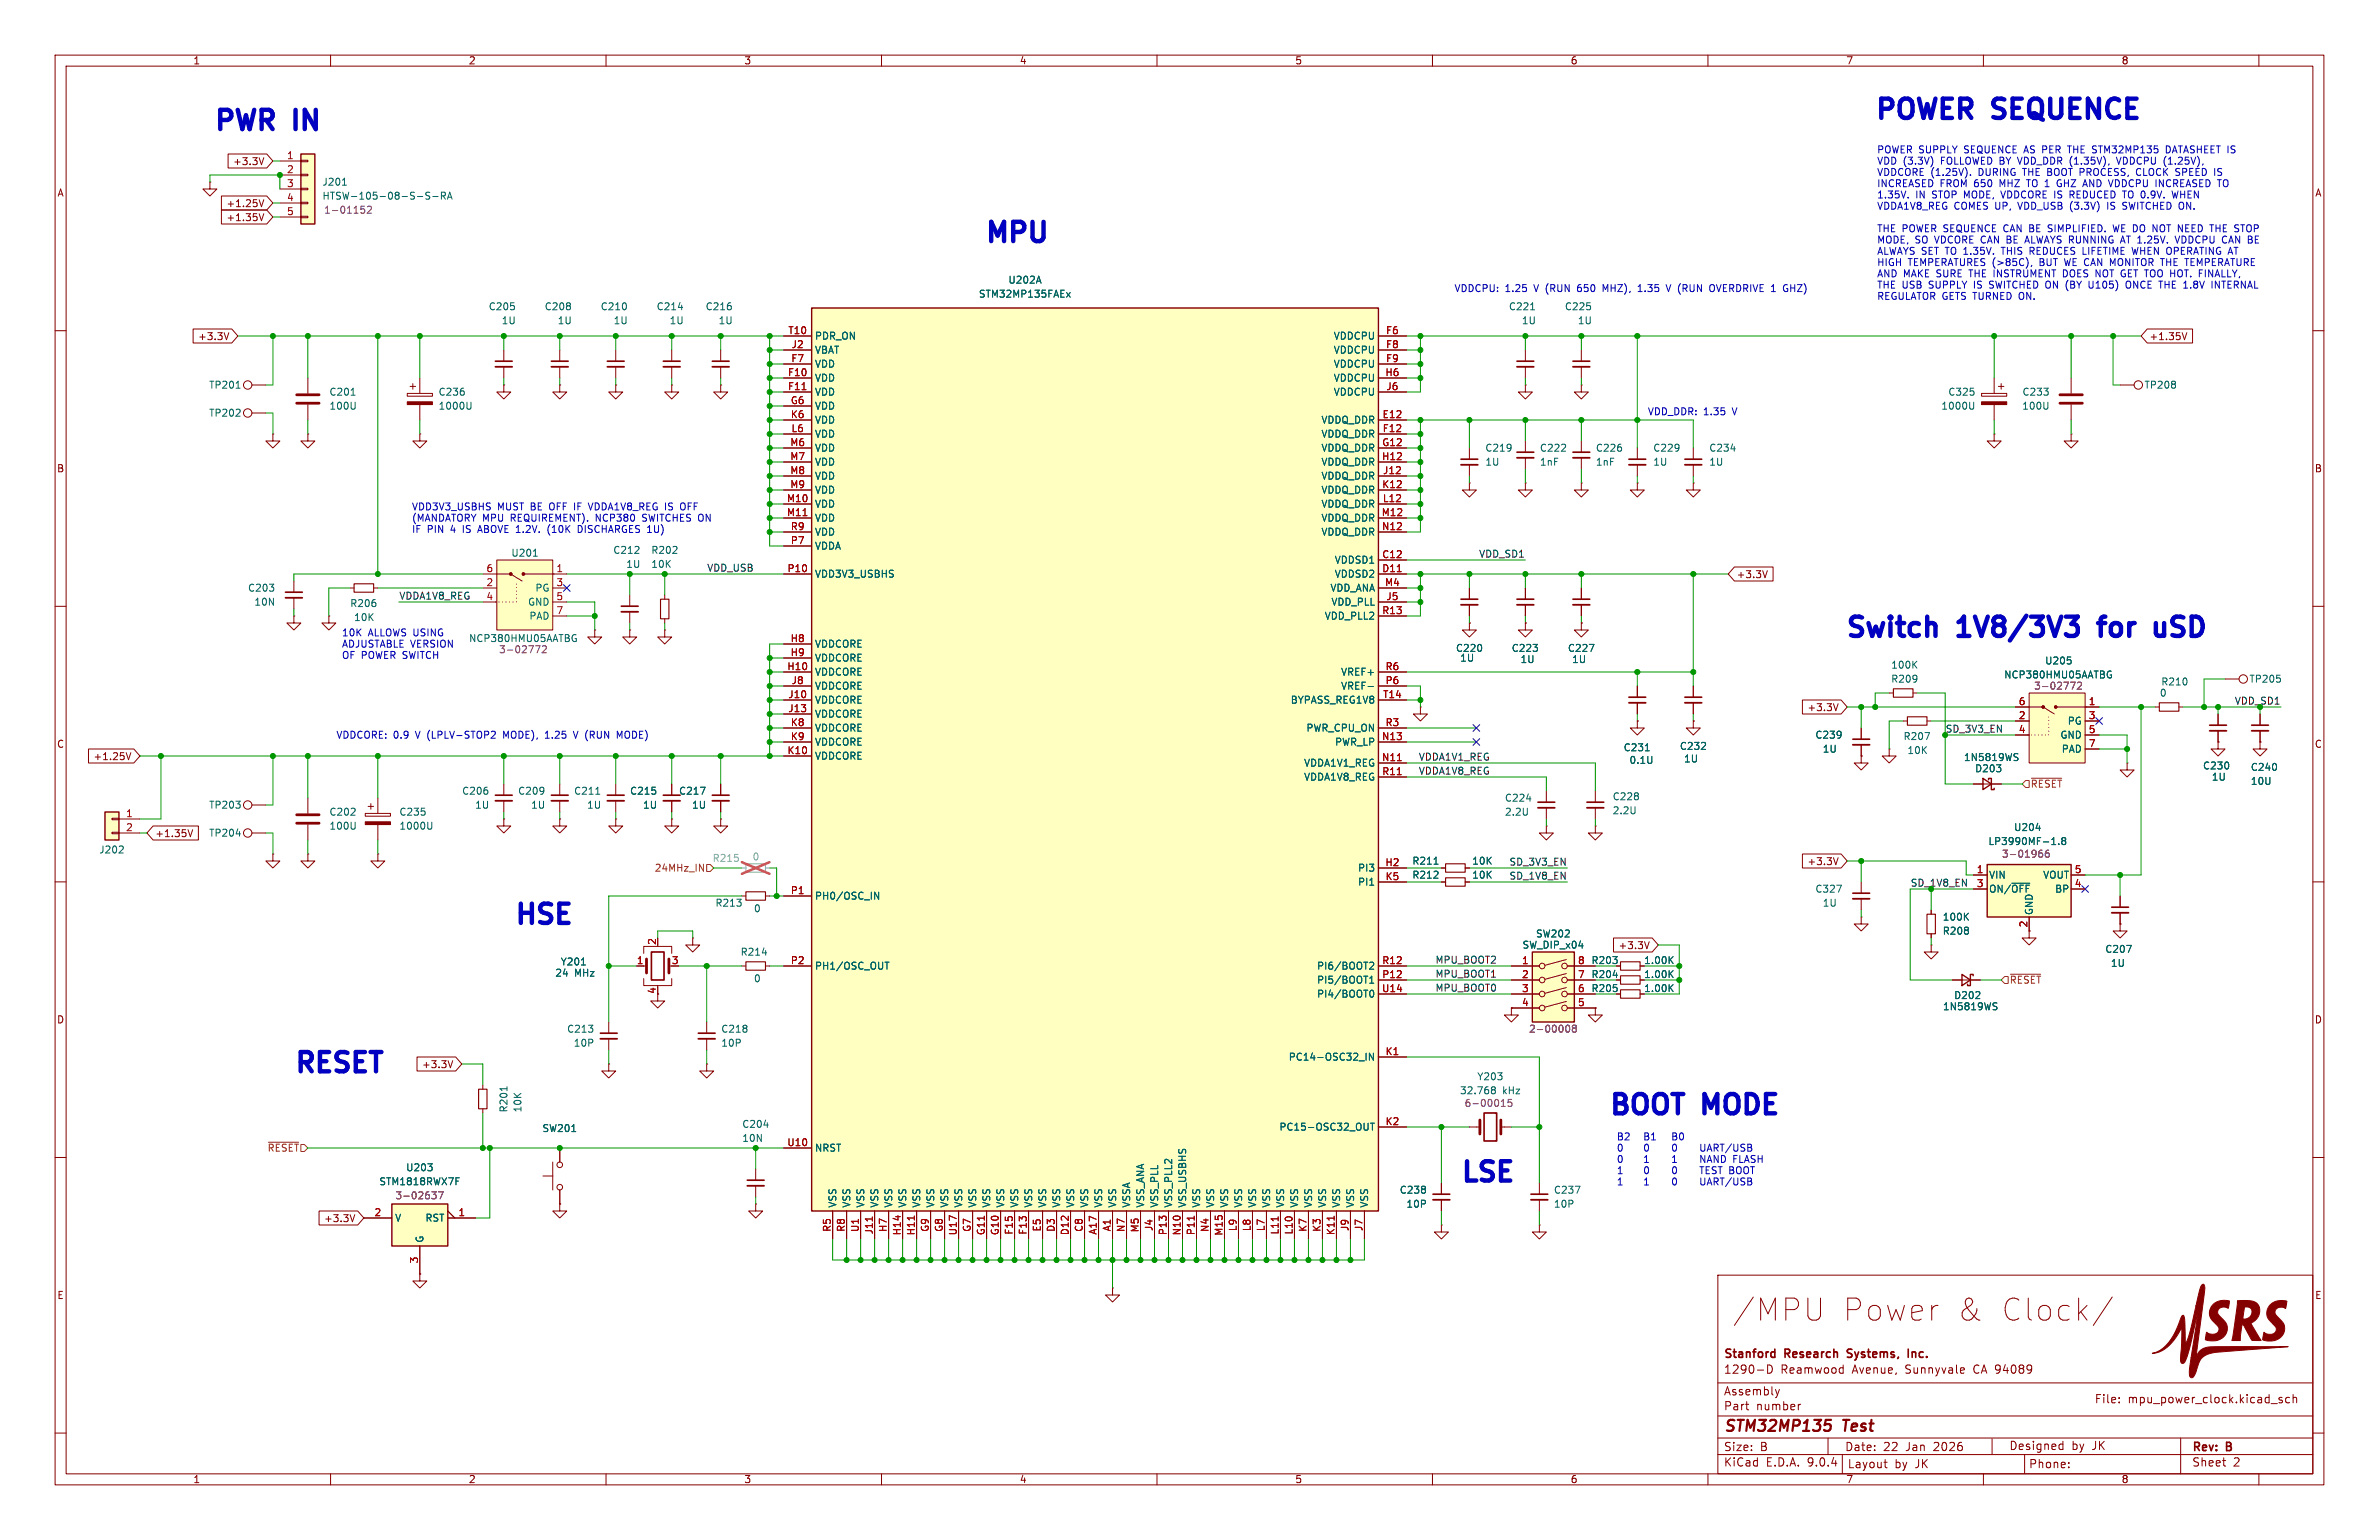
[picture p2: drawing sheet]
<svg xmlns="http://www.w3.org/2000/svg" width="432mm" height="279mm" viewBox="0 0 432 279" stroke-linecap="round" stroke-linejoin="round" font-family="sans-serif">
<defs><g id="words">
<g font-size="5.6" fill="#840000">
<text x="314.3" y="239.9">/MPU</text>
<text x="334" y="239.9">Power</text>
<text x="354.4" y="239.9">&amp;</text>
<text x="362.1" y="239.9">Clock/</text>
</g>
<g font-size="4.9" fill="#0000c2">
<text x="340.1" y="22.8">POWER</text>
<text x="362.3" y="22.8">SEQUENCE</text>
<text x="38" y="24.8">PWR</text>
<text x="53.3" y="24.8">IN</text>
<text x="178.2" y="45.1">MPU</text>
<text x="334.8" y="116.7">Switch</text>
<text x="356" y="116.7">1V8/3V3</text>
<text x="383.3" y="116.7">for</text>
<text x="395" y="116.7">uSD</text>
<text x="92.5" y="168.8">HSE</text>
<text x="52.6" y="195.7">RESET</text>
<text x="291.8" y="203.4">BOOT</text>
<text x="309.7" y="203.4">MODE</text>
<text x="264.9" y="215.6">LSE</text>
</g>
<g font-size="2.8" fill="#840000">
<text x="312.8" y="260.3">STM32MP135</text>
<text x="334.6" y="260.3">Test</text>
</g>
<g font-size="2.1" fill="#840000">
<text x="312.8" y="246.8">Stanford</text>
<text x="312.8" y="249.4">1290-D</text>
<text x="323.2" y="249.4">Reamwood</text>
<text x="324" y="246.8">Research</text>
<text x="336" y="246.8">Systems,</text>
<text x="336.3" y="249.4">Avenue,</text>
<text x="346" y="249.4">Sunnyvale</text>
<text x="347.6" y="246.8">Inc.</text>
<text x="358.5" y="249.4">CA 94089</text>
<text x="312.8" y="256.1">Part</text>
<text x="312.8" y="253.4">Assembly</text>
<text x="318.7" y="256.1">number</text>
<text x="380.1" y="254.8">File:</text>
<text x="386.2" y="254.8">mpu_power_clock.kicad_sch</text>
<text x="312.8" y="263.5">Size:</text>
<text x="319.5" y="263.5">B</text>
<text x="334.8" y="263.5">Date:</text>
<text x="341.8" y="263.5">22</text>
<text x="346" y="263.5">Jan</text>
<text x="351.1" y="263.5">2026</text>
<text x="364.6" y="263.3">Designed</text>
<text x="376" y="263.3">by</text>
<text x="379.8" y="263.3">JK</text>
<text x="397.8" y="263.7">Rev:</text>
<text x="404.2" y="263.7">B</text>
<text x="312.8" y="266.3">KiCad</text>
<text x="320.5" y="266.3">E.D.A.</text>
<text x="328.1" y="266.3">9.0.4</text>
<text x="335.3" y="266.6">Layout</text>
<text x="343.9" y="266.6">by</text>
<text x="347.7" y="266.6">JK</text>
<text x="368.2" y="266.6">Phone:</text>
<text x="397.8" y="266.3">Sheet</text>
<text x="405.3" y="266.3">2</text>
</g>
<g font-size="1.8" fill="#840000">
<text x="35" y="11.9">1</text>
<text x="85" y="11.9">2</text>
<text x="135" y="11.9">3</text>
<text x="185" y="11.9">4</text>
<text x="235" y="11.9">5</text>
<text x="285" y="11.9">6</text>
<text x="335" y="11.9">7</text>
<text x="385" y="11.9">8</text>
<text x="10.3" y="35.9">A</text>
<text x="42.2" y="30.2">+3.3V</text>
<text x="420.1" y="35.9">A</text>
<text x="41" y="40.3">+1.35V</text>
<text x="41" y="37.8">+1.25V</text>
<text x="35.9" y="61.9">+3.3V</text>
<text x="390" y="61.9">+1.35V</text>
<text x="10.3" y="85.9">B</text>
<text x="420.1" y="85.9">B</text>
<text x="315.1" y="105.1">+3.3V</text>
<text x="328" y="129.2">+3.3V</text>
<text x="10.3" y="135.9">C</text>
<text x="420.1" y="135.9">C</text>
<text x="16.9" y="138.1">+1.25V</text>
<text x="28.1" y="152.1">+1.35V</text>
<text x="328" y="157.2">+3.3V</text>
<text x="293.7" y="172.4">+3.3V</text>
<text x="10.3" y="185.9">D</text>
<text x="420.1" y="185.9">D</text>
<text x="76.5" y="194">+3.3V</text>
<text x="58.7" y="221.9">+3.3V</text>
<text x="10.3" y="235.9">E</text>
<text x="420.1" y="235.9">E</text>
<text x="35" y="269.3">1</text>
<text x="85" y="269.3">2</text>
<text x="135" y="269.3">3</text>
<text x="185" y="269.3">4</text>
<text x="235" y="269.3">5</text>
<text x="285" y="269.3">6</text>
<text x="335" y="269.3">7</text>
<text x="385" y="269.3">8</text>
</g>
<g font-size="1.8" fill="#a90000">
<text x="52" y="29">1</text>
<text x="52" y="31.5">2</text>
<text x="52" y="34">3</text>
<text x="52" y="36.6">4</text>
<text x="52" y="39.1">5</text>
<text x="143" y="60.7">T10</text>
<text x="143.5" y="65.8">F7</text>
<text x="143.6" y="63.2">J2</text>
<text x="251.5" y="60.7">F6</text>
<text x="251.5" y="63.2">F8</text>
<text x="251.5" y="65.8">F9</text>
<text x="142.9" y="68.3">F10</text>
<text x="142.9" y="70.9">F11</text>
<text x="251.4" y="68.3">H6</text>
<text x="251.5" y="70.9">J6</text>
<text x="143.4" y="73.4">G6</text>
<text x="143.4" y="75.9">K6</text>
<text x="250.8" y="75.9">E12</text>
<text x="143.3" y="81">M6</text>
<text x="143.3" y="83.6">M7</text>
<text x="143.6" y="78.5">L6</text>
<text x="250.8" y="83.6">H12</text>
<text x="250.8" y="81">G12</text>
<text x="250.9" y="78.5">F12</text>
<text x="143.3" y="86.1">M8</text>
<text x="143.3" y="88.6">M9</text>
<text x="250.8" y="88.6">K12</text>
<text x="250.9" y="86.1">J12</text>
<text x="142.7" y="91.2">M10</text>
<text x="142.7" y="93.7">M11</text>
<text x="250.7" y="93.7">M12</text>
<text x="250.9" y="91.2">L12</text>
<text x="143.4" y="96.3">R9</text>
<text x="143.4" y="98.8">P7</text>
<text x="250.8" y="96.3">N12</text>
<text x="250.8" y="101.3">C12</text>
<text x="88.2" y="103.9">6</text>
<text x="88.2" y="106.4">2</text>
<text x="100.9" y="103.9">1</text>
<text x="100.9" y="106.4">3</text>
<text x="142.8" y="103.9">P10</text>
<text x="250.8" y="103.9">D11</text>
<text x="251.3" y="106.4">M4</text>
<text x="88.2" y="109">4</text>
<text x="100.9" y="109">5</text>
<text x="100.9" y="111.5">7</text>
<text x="250.8" y="111.5">R13</text>
<text x="251.5" y="109">J5</text>
<text x="143.4" y="116.6">H8</text>
<text x="143.4" y="119.1">H9</text>
<text x="142.8" y="121.7">H10</text>
<text x="143.6" y="124.2">J8</text>
<text x="251.4" y="121.7">R6</text>
<text x="251.4" y="124.2">P6</text>
<text x="143" y="126.7">J10</text>
<text x="143" y="129.3">J13</text>
<text x="143.4" y="131.8">K8</text>
<text x="250.9" y="126.7">T14</text>
<text x="251.4" y="131.8">R3</text>
<text x="366.3" y="128">6</text>
<text x="366.3" y="130.6">2</text>
<text x="379" y="128">1</text>
<text x="379" y="130.6">3</text>
<text x="142.8" y="136.9">K10</text>
<text x="143.4" y="134.4">K9</text>
<text x="250.8" y="134.4">N13</text>
<text x="366.3" y="133.1">4</text>
<text x="379" y="133.1">5</text>
<text x="379" y="135.6">7</text>
<text x="250.8" y="138.2">N11</text>
<text x="250.8" y="140.7">R11</text>
<text x="22.8" y="148.3">1</text>
<text x="22.8" y="150.9">2</text>
<text x="251.4" y="157.2">H2</text>
<text x="251.4" y="159.8">K5</text>
<text x="358.7" y="158.5">1</text>
<text x="358.7" y="161">3</text>
<text x="376.5" y="158.5">5</text>
<text x="376.5" y="161">4</text>
<text x="143.4" y="162.3">P1</text>
<text x="119.1" y="171.5" transform="rotate(-90 119.1 171.5)">2</text>
<text x="368" y="168.3" transform="rotate(-90 368 168.3)">2</text>
<text x="115.5" y="175">1</text>
<text x="121.8" y="175">3</text>
<text x="143.4" y="175">P2</text>
<text x="250.8" y="175">R12</text>
<text x="250.8" y="177.5">P12</text>
<text x="276.2" y="175">1</text>
<text x="276.2" y="177.5">2</text>
<text x="286.3" y="175">8</text>
<text x="286.3" y="177.5">7</text>
<text x="119.1" y="180.4" transform="rotate(-90 119.1 180.4)">4</text>
<text x="250.8" y="180.1">U14</text>
<text x="276.2" y="180.1">3</text>
<text x="276.2" y="182.6">4</text>
<text x="286.3" y="180.1">6</text>
<text x="286.3" y="182.6">5</text>
<text x="251.4" y="191.5">K1</text>
<text x="142.8" y="208">U10</text>
<text x="251.4" y="204.2">K2</text>
<text x="67.9" y="220.7">2</text>
<text x="83.1" y="220.7">1</text>
<text x="150.9" y="223.6" transform="rotate(-90 150.9 223.6)">R5</text>
<text x="153.4" y="223.6" transform="rotate(-90 153.4 223.6)">R8</text>
<text x="156" y="223.6" transform="rotate(-90 156 223.6)">U1</text>
<text x="158.5" y="224" transform="rotate(-90 158.5 224)">J11</text>
<text x="161" y="223.6" transform="rotate(-90 161 223.6)">H7</text>
<text x="163.6" y="224.2" transform="rotate(-90 163.6 224.2)">H14</text>
<text x="166.1" y="224.2" transform="rotate(-90 166.1 224.2)">H11</text>
<text x="168.7" y="223.6" transform="rotate(-90 168.7 223.6)">G9</text>
<text x="171.2" y="223.6" transform="rotate(-90 171.2 223.6)">G8</text>
<text x="173.7" y="224.2" transform="rotate(-90 173.7 224.2)">U17</text>
<text x="176.3" y="223.6" transform="rotate(-90 176.3 223.6)">G7</text>
<text x="178.8" y="224.2" transform="rotate(-90 178.8 224.2)">G11</text>
<text x="181.4" y="224.2" transform="rotate(-90 181.4 224.2)">G10</text>
<text x="183.9" y="224.1" transform="rotate(-90 183.9 224.1)">F15</text>
<text x="186.4" y="224.1" transform="rotate(-90 186.4 224.1)">F13</text>
<text x="189" y="223.5" transform="rotate(-90 189 223.5)">E5</text>
<text x="191.5" y="223.6" transform="rotate(-90 191.5 223.6)">D3</text>
<text x="194.1" y="224.2" transform="rotate(-90 194.1 224.2)">D12</text>
<text x="196.6" y="223.6" transform="rotate(-90 196.6 223.6)">C8</text>
<text x="199.1" y="224.1" transform="rotate(-90 199.1 224.1)">A17</text>
<text x="201.7" y="223.5" transform="rotate(-90 201.7 223.5)">A1</text>
<text x="204.2" y="223.6" transform="rotate(-90 204.2 223.6)">N7</text>
<text x="206.8" y="223.7" transform="rotate(-90 206.8 223.7)">M5</text>
<text x="209.3" y="223.4" transform="rotate(-90 209.3 223.4)">J4</text>
<text x="211.8" y="224.2" transform="rotate(-90 211.8 224.2)">P13</text>
<text x="214.4" y="224.2" transform="rotate(-90 214.4 224.2)">N10</text>
<text x="216.9" y="224.2" transform="rotate(-90 216.9 224.2)">P11</text>
<text x="219.5" y="223.6" transform="rotate(-90 219.5 223.6)">N4</text>
<text x="222" y="224.3" transform="rotate(-90 222 224.3)">M15</text>
<text x="224.5" y="223.5" transform="rotate(-90 224.5 223.5)">L9</text>
<text x="227.1" y="223.5" transform="rotate(-90 227.1 223.5)">L8</text>
<text x="229.6" y="223.5" transform="rotate(-90 229.6 223.5)">L7</text>
<text x="232.2" y="224.1" transform="rotate(-90 232.2 224.1)">L11</text>
<text x="234.7" y="224.1" transform="rotate(-90 234.7 224.1)">L10</text>
<text x="237.2" y="223.6" transform="rotate(-90 237.2 223.6)">K7</text>
<text x="239.8" y="223.6" transform="rotate(-90 239.8 223.6)">K3</text>
<text x="242.3" y="224.2" transform="rotate(-90 242.3 224.2)">K11</text>
<text x="244.9" y="223.4" transform="rotate(-90 244.9 223.4)">J9</text>
<text x="247.4" y="223.4" transform="rotate(-90 247.4 223.4)">J7</text>
<text x="75.9" y="229.3" transform="rotate(-90 75.9 229.3)">3</text>
</g>
<g font-size="1.8" fill="#0000c2">
<text x="340.6" y="28.1">POWER SUPPLY</text>
<text x="356.6" y="28.1">SEQUENCE AS PER THE STM32MP135</text>
<text x="394.2" y="28.1">DATASHEET IS</text>
<text x="340.6" y="30.2">VDD (3.3V)</text>
<text x="340.6" y="32.2">VDDCORE (1.25V).</text>
<text x="340.6" y="34.3">INCREASED FROM 650</text>
<text x="352.4" y="30.2">FOLLOWED BY VDD_DDR (1.35V),</text>
<text x="359.2" y="32.2">DURING</text>
<text x="363.2" y="34.3">MHZ</text>
<text x="367.5" y="32.2">THE BOOT PROCESS,</text>
<text x="368.4" y="34.3">TO 1</text>
<text x="374.2" y="34.3">GHZ</text>
<text x="379.2" y="34.3">AND VDDCPU INCREASED TO</text>
<text x="385.1" y="30.2">VDDCPU (1.25V),</text>
<text x="388.6" y="32.2">CLOCK</text>
<text x="396" y="32.2">SPEED IS</text>
<text x="340.6" y="36.3">1.35V.</text>
<text x="340.6" y="38.4">VDDA1V8_REG COMES UP,</text>
<text x="347.7" y="36.3">IN</text>
<text x="350.8" y="36.3">STOP MODE, VDDCORE IS</text>
<text x="366.6" y="38.4">VDD_USB (3.3V)</text>
<text x="376.5" y="36.3">REDUCED TO 0.9V.</text>
<text x="383.2" y="38.4">IS</text>
<text x="386.2" y="38.4">SWITCHED ON.</text>
<text x="395.8" y="36.3">WHEN</text>
<text x="340.6" y="42.5">THE POWER SEQUENCE CAN BE SIMPLIFIED.</text>
<text x="340.6" y="44.5">MODE, SO VDCORE CAN BE ALWAYS RUNNING</text>
<text x="340.6" y="46.5">ALWAYS SET TO 1.35V.</text>
<text x="363.8" y="46.5">THIS</text>
<text x="369.1" y="46.5">REDUCES LIFETIME</text>
<text x="384.5" y="42.5">WE DO NOT NEED THE STOP</text>
<text x="386.1" y="44.5">AT 1.25V.</text>
<text x="388.1" y="46.5">WHEN OPERATING AT</text>
<text x="396.4" y="44.5">VDDCPU CAN BE</text>
<text x="263.9" y="53.2">VDDCPU:</text>
<text x="273.2" y="53.2">1.25</text>
<text x="278.6" y="53.2">V (RUN</text>
<text x="286.8" y="53.2">650</text>
<text x="291.6" y="53.2">MHZ),</text>
<text x="298.2" y="53.2">1.35</text>
<text x="303.6" y="53.2">V (RUN</text>
<text x="311.8" y="53.2">OVERDRIVE 1</text>
<text x="325.6" y="53.2">GHZ)</text>
<text x="340.6" y="48.6">HIGH</text>
<text x="340.6" y="50.6">AND MAKE SURE THE INSTRUMENT DOES NOT GET TOO HOT. FINALLY,</text>
<text x="340.6" y="52.7">THE USB</text>
<text x="346.3" y="48.6">TEMPERATURES (&gt;85C),</text>
<text x="350.2" y="52.7">SUPPLY</text>
<text x="358.6" y="52.7">IS</text>
<text x="361.6" y="52.7">SWITCHED ON (BY</text>
<text x="370.5" y="48.6">BUT WE CAN MONITOR THE TEMPERATURE</text>
<text x="380.2" y="52.7">U105)</text>
<text x="387.2" y="52.7">ONCE THE 1.8V</text>
<text x="403.3" y="52.7">INTERNAL</text>
<text x="340.6" y="54.7">REGULATOR GETS TURNED ON.</text>
<text x="299" y="75.5">VDD_DDR: 1.35</text>
<text x="314.6" y="75.5">V</text>
<text x="74.7" y="92.8">VDD3V3_USBHS</text>
<text x="74.7" y="94.8">(MANDATORY MPU</text>
<text x="90.3" y="92.8">MUST BE OFF IF</text>
<text x="92.8" y="94.8">REQUIREMENT).</text>
<text x="107.6" y="92.8">VDDA1V8_REG IS</text>
<text x="108.4" y="94.8">NCP380</text>
<text x="117.1" y="94.8">SWITCHES ON</text>
<text x="124.6" y="92.8">OFF</text>
<text x="74.7" y="96.9">IF</text>
<text x="77.5" y="96.9">PIN</text>
<text x="81.9" y="96.9">4</text>
<text x="84.3" y="96.9">IS</text>
<text x="87.3" y="96.9">ABOVE 1.2V.</text>
<text x="100.3" y="96.9">(10K</text>
<text x="106" y="96.9">DISCHARGES 1U)</text>
<text x="62" y="115.8">10K</text>
<text x="62" y="117.8">ADJUSTABLE VERSION</text>
<text x="62" y="119.9">OF POWER SWITCH</text>
<text x="66.8" y="115.8">ALLOWS USING</text>
<text x="61" y="134.2">VDDCORE: 0.9</text>
<text x="75.6" y="134.2">V (LPLV-STOP2</text>
<text x="91.8" y="134.2">MODE),</text>
<text x="99.7" y="134.2">1.25</text>
<text x="105.1" y="134.2">V (RUN</text>
<text x="113.3" y="134.2">MODE)</text>
<text x="293.4" y="207.2">B2 B1 B0</text>
<text x="293.4" y="209.3">0 0 0 UART/USB</text>
<text x="293.4" y="211.3">0 1 1 NAND</text>
<text x="293.4" y="213.4">1 0 0 TEST</text>
<text x="293.4" y="215.4">1 1 0 UART/USB</text>
<text x="313.8" y="213.4">BOOT</text>
<text x="314.5" y="211.3">FLASH</text>
</g>
<g font-size="1.8" fill="#006464">
<text x="58.4" y="33.9">J201</text>
<text x="58.4" y="36.4">HTSW-105-08-S-S-RA</text>
<text x="182.9" y="51.7">U202A</text>
<text x="88.6" y="56.5">C205</text>
<text x="91" y="59">1U</text>
<text x="98.8" y="56.5">C208</text>
<text x="101.1" y="59">1U</text>
<text x="108.9" y="56.5">C210</text>
<text x="111.3" y="59">1U</text>
<text x="119.1" y="56.5">C214</text>
<text x="121.5" y="59">1U</text>
<text x="128" y="56.5">C216</text>
<text x="130.3" y="59">1U</text>
<text x="177.6" y="54.2">STM32MP135FAEx</text>
<text x="273.8" y="56.5">C221</text>
<text x="276.1" y="59">1U</text>
<text x="283.9" y="56.5">C225</text>
<text x="286.3" y="59">1U</text>
<text x="147.8" y="61.8">PDR_ON</text>
<text x="147.8" y="64.4">VBAT</text>
<text x="242" y="61.8">VDDCPU</text>
<text x="242" y="64.4">VDDCPU</text>
<text x="37.9" y="70.7">TP201</text>
<text x="59.7" y="72">C201</text>
<text x="79.5" y="72">C236</text>
<text x="147.8" y="66.9">VDD</text>
<text x="147.8" y="69.4">VDD</text>
<text x="147.8" y="72">VDD</text>
<text x="242" y="66.9">VDDCPU</text>
<text x="242" y="69.4">VDDCPU</text>
<text x="242" y="72">VDDCPU</text>
<text x="353.5" y="72">C325</text>
<text x="367" y="72">C233</text>
<text x="389.1" y="70.7">TP208</text>
<text x="37.9" y="75.8">TP202</text>
<text x="59.7" y="74.5">100U</text>
<text x="79.5" y="74.5">1000U</text>
<text x="147.8" y="74.5">VDD</text>
<text x="147.8" y="77.1">VDD</text>
<text x="239.7" y="77.1">VDDQ_DDR</text>
<text x="352.3" y="74.5">1000U</text>
<text x="366.9" y="74.5">100U</text>
<text x="147.8" y="79.6">VDD</text>
<text x="147.8" y="82.1">VDD</text>
<text x="239.7" y="79.6">VDDQ_DDR</text>
<text x="239.7" y="82.1">VDDQ_DDR</text>
<text x="269.5" y="82.1">C219</text>
<text x="279.4" y="82.1">C222</text>
<text x="289.6" y="82.1">C226</text>
<text x="300" y="82.1">C229</text>
<text x="310.1" y="82.1">C234</text>
<text x="147.8" y="84.7">VDD</text>
<text x="147.8" y="87.2">VDD</text>
<text x="147.8" y="89.8">VDD</text>
<text x="239.7" y="84.7">VDDQ_DDR</text>
<text x="239.7" y="87.2">VDDQ_DDR</text>
<text x="239.7" y="89.8">VDDQ_DDR</text>
<text x="269.5" y="84.7">1U</text>
<text x="279.4" y="84.7">1nF</text>
<text x="289.6" y="84.7">1nF</text>
<text x="300" y="84.7">1U</text>
<text x="310.1" y="84.7">1U</text>
<text x="147.8" y="92.3">VDD</text>
<text x="147.8" y="94.8">VDD</text>
<text x="239.7" y="92.3">VDDQ_DDR</text>
<text x="239.7" y="94.8">VDDQ_DDR</text>
<text x="92.7" y="101.2">U201</text>
<text x="111.2" y="100.7">C212</text>
<text x="118.1" y="100.7">R202</text>
<text x="147.8" y="97.4">VDD</text>
<text x="147.8" y="99.9">VDDA</text>
<text x="239.7" y="97.4">VDDQ_DDR</text>
<text x="44.9" y="107.5">C203</text>
<text x="97.1" y="107.5">PG</text>
<text x="113.6" y="103.2">1U</text>
<text x="118.1" y="103.2">10K</text>
<text x="147.8" y="105">VDD3V3_USBHS</text>
<text x="241.4" y="107.5">VDD_ANA</text>
<text x="242.2" y="102.5">VDDSD1</text>
<text x="242.2" y="105">VDDSD2</text>
<text x="46.1" y="110.1">10N</text>
<text x="63.5" y="110.3">R206</text>
<text x="64.2" y="112.9">10K</text>
<text x="95.7" y="110.1">GND</text>
<text x="96" y="112.6">PAD</text>
<text x="240.3" y="112.6">VDD_PLL2</text>
<text x="241.6" y="110.1">VDD_PLL</text>
<text x="147.8" y="117.7">VDDCORE</text>
<text x="264.2" y="118.5">C220</text>
<text x="274.3" y="118.5">C223</text>
<text x="284.5" y="118.5">C227</text>
<text x="147.8" y="120.2">VDDCORE</text>
<text x="147.8" y="122.8">VDDCORE</text>
<text x="147.8" y="125.3">VDDCORE</text>
<text x="243.3" y="122.8">VREF+</text>
<text x="243.3" y="125.3">VREF-</text>
<text x="264.9" y="120.2">1U</text>
<text x="275.9" y="120.5">1U</text>
<text x="285.3" y="120.5">1U</text>
<text x="343.2" y="124.1">R209</text>
<text x="343.2" y="121.5">100K</text>
<text x="371.1" y="120.8">U205</text>
<text x="392.2" y="124.6">R210</text>
<text x="408.2" y="124.1">TP205</text>
<text x="147.8" y="127.9">VDDCORE</text>
<text x="147.8" y="130.4">VDDCORE</text>
<text x="234.2" y="127.9">BYPASS_REG1V8</text>
<text x="375.2" y="131.7">PG</text>
<text x="391.9" y="126.6">0</text>
<text x="147.8" y="132.9">VDDCORE</text>
<text x="147.8" y="135.5">VDDCORE</text>
<text x="237" y="132.9">PWR_CPU_ON</text>
<text x="242.2" y="135.5">PWR_LP</text>
<text x="294.6" y="136.5">C231</text>
<text x="304.8" y="136.2">C232</text>
<text x="329.4" y="134.2">C239</text>
<text x="330.7" y="136.8">1U</text>
<text x="345.4" y="134.5">R207</text>
<text x="346.1" y="137">10K</text>
<text x="373.9" y="134.2">GND</text>
<text x="374.1" y="136.8">PAD</text>
<text x="147.8" y="138">VDDCORE</text>
<text x="236.6" y="139.3">VDDA1V1_REG</text>
<text x="236.6" y="141.8">VDDA1V8_REG</text>
<text x="295.7" y="138.8">0.1U</text>
<text x="305.6" y="138.5">1U</text>
<text x="356.4" y="138.3">1N5819WS</text>
<text x="358.4" y="140.3">D203</text>
<text x="399.8" y="139.8">C230</text>
<text x="401.4" y="141.8">1U</text>
<text x="408.4" y="140.1">C240</text>
<text x="408.4" y="142.6">10U</text>
<text x="37.9" y="146.9">TP203</text>
<text x="59.7" y="148.2">C202</text>
<text x="72.4" y="148.2">C235</text>
<text x="83.8" y="144.4">C206</text>
<text x="86.1" y="146.9">1U</text>
<text x="93.9" y="144.4">C209</text>
<text x="96.3" y="146.9">1U</text>
<text x="104.1" y="144.4">C211</text>
<text x="106.5" y="146.9">1U</text>
<text x="114.3" y="144.4">C215</text>
<text x="116.6" y="146.9">1U</text>
<text x="123.2" y="144.4">C217</text>
<text x="125.5" y="146.9">1U</text>
<text x="273.1" y="145.6">C224</text>
<text x="273.1" y="148.2">2.2U</text>
<text x="292.6" y="145.4">C228</text>
<text x="292.6" y="147.9">2.2U</text>
<text x="17.9" y="155">J202</text>
<text x="37.9" y="152">TP204</text>
<text x="59.7" y="150.7">100U</text>
<text x="72.4" y="150.7">1000U</text>
<text x="360.8" y="153.5">LP3990MF-1.8</text>
<text x="365.5" y="151">U204</text>
<text x="246.4" y="158.3">PI3</text>
<text x="246.4" y="160.9">PI1</text>
<text x="256.3" y="159.6">R212</text>
<text x="256.3" y="157.1">R211</text>
<text x="267.1" y="159.6">10K</text>
<text x="267.1" y="157.1">10K</text>
<text x="360.9" y="159.6">VIN</text>
<text x="370.7" y="159.6">VOUT</text>
<text x="129.8" y="164.7">R213</text>
<text x="136.8" y="165.7">0</text>
<text x="147.8" y="163.4">PH0/OSC_IN</text>
<text x="329.4" y="162.2">C327</text>
<text x="330.7" y="164.7">1U</text>
<text x="352.5" y="167.2">100K</text>
<text x="360.9" y="162.2">ON/~{OFF}</text>
<text x="369.2" y="166.1" transform="rotate(-90 369.2 166.1)">GND</text>
<text x="372.9" y="162.2">BP</text>
<text x="134.3" y="173.6">R214</text>
<text x="276.2" y="172.3">SW_DIP_x04</text>
<text x="278.7" y="170.3">SW202</text>
<text x="352.5" y="169.8">R208</text>
<text x="382" y="173.1">C207</text>
<text x="100.7" y="177.4">24</text>
<text x="101.7" y="175.4">Y201</text>
<text x="104.3" y="177.4">MHz</text>
<text x="136.8" y="178.4">0</text>
<text x="147.8" y="176.1">PH1/OSC_OUT</text>
<text x="239" y="176.1">PI6/BOOT2</text>
<text x="239" y="178.7">PI5/BOOT1</text>
<text x="288.8" y="177.6">R204</text>
<text x="288.8" y="175.1">R203</text>
<text x="298.3" y="177.6">1.00K</text>
<text x="298.3" y="175.1">1.00K</text>
<text x="383" y="175.6">1U</text>
<text x="239" y="181.2">PI4/BOOT0</text>
<text x="288.8" y="180.2">R205</text>
<text x="298.3" y="180.2">1.00K</text>
<text x="352.6" y="183.5">1N5819WS</text>
<text x="354.6" y="181.5">D202</text>
<text x="102.8" y="187.6">C213</text>
<text x="104" y="190.1">10P</text>
<text x="130.8" y="187.6">C218</text>
<text x="130.8" y="190.1">10P</text>
<text x="233.8" y="192.6">PC14-OSC32_IN</text>
<text x="268" y="196.2">Y203</text>
<text x="92.3" y="201.9" transform="rotate(-90 92.3 201.9)">R201</text>
<text x="94.8" y="201.9" transform="rotate(-90 94.8 201.9)">10K</text>
<text x="264.9" y="198.7">32.768</text>
<text x="272.7" y="198.7">kHz</text>
<text x="98.4" y="205.6">SW201</text>
<text x="134.6" y="204.8">C204</text>
<text x="134.6" y="207.4">10N</text>
<text x="147.8" y="209.1">NRST</text>
<text x="232.1" y="205.3">PC15-OSC32_OUT</text>
<text x="68.8" y="215.2">STM1818RWX7F</text>
<text x="73.6" y="212.7">U203</text>
<text x="71.6" y="221.8">V</text>
<text x="77.1" y="221.8">RST</text>
<text x="152" y="219.2" transform="rotate(-90 152 219.2)">VSS</text>
<text x="154.5" y="219.2" transform="rotate(-90 154.5 219.2)">VSS</text>
<text x="157.1" y="219.2" transform="rotate(-90 157.1 219.2)">VSS</text>
<text x="159.6" y="219.2" transform="rotate(-90 159.6 219.2)">VSS</text>
<text x="162.2" y="219.2" transform="rotate(-90 162.2 219.2)">VSS</text>
<text x="164.7" y="219.2" transform="rotate(-90 164.7 219.2)">VSS</text>
<text x="167.2" y="219.2" transform="rotate(-90 167.2 219.2)">VSS</text>
<text x="169.8" y="219.2" transform="rotate(-90 169.8 219.2)">VSS</text>
<text x="172.3" y="219.2" transform="rotate(-90 172.3 219.2)">VSS</text>
<text x="174.9" y="219.2" transform="rotate(-90 174.9 219.2)">VSS</text>
<text x="177.4" y="219.2" transform="rotate(-90 177.4 219.2)">VSS</text>
<text x="179.9" y="219.2" transform="rotate(-90 179.9 219.2)">VSS</text>
<text x="182.5" y="219.2" transform="rotate(-90 182.5 219.2)">VSS</text>
<text x="185" y="219.2" transform="rotate(-90 185 219.2)">VSS</text>
<text x="187.6" y="219.2" transform="rotate(-90 187.6 219.2)">VSS</text>
<text x="190.1" y="219.2" transform="rotate(-90 190.1 219.2)">VSS</text>
<text x="192.6" y="219.2" transform="rotate(-90 192.6 219.2)">VSS</text>
<text x="195.2" y="219.2" transform="rotate(-90 195.2 219.2)">VSS</text>
<text x="197.7" y="219.2" transform="rotate(-90 197.7 219.2)">VSS</text>
<text x="200.3" y="219.2" transform="rotate(-90 200.3 219.2)">VSS</text>
<text x="202.8" y="219.2" transform="rotate(-90 202.8 219.2)">VSS</text>
<text x="205.3" y="219.2" transform="rotate(-90 205.3 219.2)">VSSA</text>
<text x="207.9" y="219.2" transform="rotate(-90 207.9 219.2)">VSS_ANA</text>
<text x="210.4" y="219.2" transform="rotate(-90 210.4 219.2)">VSS_PLL</text>
<text x="213" y="219.2" transform="rotate(-90 213 219.2)">VSS_PLL2</text>
<text x="215.5" y="219.2" transform="rotate(-90 215.5 219.2)">VSS_USBHS</text>
<text x="218" y="219.2" transform="rotate(-90 218 219.2)">VSS</text>
<text x="220.6" y="219.2" transform="rotate(-90 220.6 219.2)">VSS</text>
<text x="223.1" y="219.2" transform="rotate(-90 223.1 219.2)">VSS</text>
<text x="225.7" y="219.2" transform="rotate(-90 225.7 219.2)">VSS</text>
<text x="228.2" y="219.2" transform="rotate(-90 228.2 219.2)">VSS</text>
<text x="230.7" y="219.2" transform="rotate(-90 230.7 219.2)">VSS</text>
<text x="233.3" y="219.2" transform="rotate(-90 233.3 219.2)">VSS</text>
<text x="235.8" y="219.2" transform="rotate(-90 235.8 219.2)">VSS</text>
<text x="238.4" y="219.2" transform="rotate(-90 238.4 219.2)">VSS</text>
<text x="240.9" y="219.2" transform="rotate(-90 240.9 219.2)">VSS</text>
<text x="243.4" y="219.2" transform="rotate(-90 243.4 219.2)">VSS</text>
<text x="246" y="219.2" transform="rotate(-90 246 219.2)">VSS</text>
<text x="248.5" y="219.2" transform="rotate(-90 248.5 219.2)">VSS</text>
<text x="254" y="216.8">C238</text>
<text x="255.2" y="219.3">10P</text>
<text x="281.9" y="216.8">C237</text>
<text x="281.9" y="219.3">10P</text>
<text x="77.1" y="225.6" transform="rotate(-90 77.1 225.6)">G</text>
</g>
<g font-size="1.8" fill="#840084">
<text x="58.7" y="39">1-01152</text>
<text x="85" y="116.7">NCP380HMU05AATBG</text>
<text x="90.5" y="118.7">3-02772</text>
<text x="363.7" y="123.3">NCP380HMU05AATBG</text>
<text x="369.1" y="125.3">3-02772</text>
<text x="363.3" y="155.8">3-01966</text>
<text x="277.4" y="187.6">2-00008</text>
<text x="265.7" y="201">6-00015</text>
<text x="71.7" y="217.8">3-02637</text>
</g>
<g font-size="1.8" fill="#0f0f0f">
<text x="268.4" y="101.3">VDD_SD1</text>
<text x="128.3" y="103.8">VDD_USB</text>
<text x="72.4" y="108.9">VDDA1V8_REG</text>
<text x="257.4" y="140.6">VDDA1V8_REG</text>
<text x="257.4" y="138.1">VDDA1V1_REG</text>
<text x="273.9" y="159.7">SD_1V8_EN</text>
<text x="273.9" y="157.1">SD_3V3_EN</text>
<text x="260.4" y="177.5">MPU_BOOT1</text>
<text x="260.4" y="180">MPU_BOOT0</text>
<text x="260.4" y="174.9">MPU_BOOT2</text>
</g>
<g font-size="1.8" fill="#009600">
<text x="405.5" y="127.9">VDD_SD1</text>
<text x="353.1" y="133">SD_3V3_EN</text>
<text x="346.7" y="160.9">SD_1V8_EN</text>
</g>
<g font-size="1.8" fill="#725600">
<text x="368.5" y="143.1">~{RESET}</text>
<text x="118.7" y="158.3">24MHz_IN</text>
<text x="364.7" y="178.7">~{RESET}</text>
<text x="48.5" y="209.1">~{RESET}</text>
</g>
<g font-size="1.8" fill="#989898">
<text x="129.3" y="156.6">R215</text>
<text x="136.5" y="156.3">0</text>
</g>
</g></defs>
<g fill="none" stroke="#840000" stroke-width=".18">
<path d="M10 10h411.8v259.4h-411.8zM12 12h407.8v255.4h-407.8zM60 10v2M110 10v2M160 10v2M210 10v2M260 10v2M310 10v2M360 10v2M410 10v2M10 60h2M419.8 60h2"/>
<path d="M276.9 87.6v1.3h1.2l-1.2 1.3-1.3-1.3h1.3M276.9 87.6h.1M10 110h2M419.8 110h2M410.2 134.6v1.3h-1.3l1.3 1.3 1.3-1.3h-1.3M410.2 134.6h.1M410.2 129.5v2.1M410.2 132.6v2M10 160h2M101.6 148.6v1.3h-1.3l1.3 1.2 1.3-1.2h-1.3M101.6 148.6h.1M419.8 160h2"/>
<path d="M368.3 168.9v1.3h1.3l-1.3 1.3-1.3-1.3h1.3M10 210h2M419.8 210h2M311.8 231.3h108v36.1h-108zM330.4 235.5v3.2l-.4 .6-.3 .2M351.4 236.8h.4M383.4 235.3l-3.5 5.2M10 260h2M311.8 256.9h108M311.8 250.9h108M316.8 254.8h.6M317.3 255.8h.1"/>
<path d="M320.8 247.6a.76 .76 0 0 1 .9 .8 .76 .76 0 0 1-.9 .7zM322.3 252.1l.3 1M322.6 253.1l-.1 .3M323 252.1l-.4 1M326.8 254.8l-.3 .1M334.1 248.1l.4 .1M334.5 249.1h-.4M334.5 247.6v1.5M356.3 248.1l.2 .4-.7 .1M356.5 249.1h-.2M384.6 254.4v.1M384.6 253.6v.1"/>
<path d="M414.2 253.6l-.3-.1-.3 .2 .1 .2 .5 .2v.3h-.6M415.6 253.6l-.5-.1-.2 .3v.4l.1 .2h.6M416.2 253.7l.2-.2 .4 .1 .1 .9M416.2 253v1.5M419.8 260h2M60 267.4v2M110 267.4v2M160 267.4v2M210 267.4v2M260 267.4v2M310 267.4v2M311.8 263.9h108"/>
<path d="M311.8 260.9h108M331.8 260.9v3M334.4 264v3.3M342 265.3h.5M342.2 266.2l.3 .1M360 267.4v2M361.6 261v2.8M367.5 263.9v3.4M374 262l.4 .1M374.4 261.5v1.5M374.4 262.9l-.4 .1M375.5 266.2v.1"/>
<path d="M375.5 265.4v.1M395.8 260.9v6.5M403.4 265h.6M403.8 266h.2M410 267.4v2"/>
</g>
<path d="M331.4 257.6h.9M331.5 258.4h.5l.2 .2v.6l-.4 .4h-.5" fill="none" stroke="#840000" stroke-width=".4"/>
<path d="M408.7 131.6h3M321.7 245.3h.4M322.1 244.8v1.5M322.1 246.2l-.4 .1M335.3 246.2l.2 .1M335.4 244.9v.4M346.4 244.8v1.5" fill="none" stroke="#840000" stroke-width=".3"/>
<g fill="#840000" stroke="#840000" stroke-width=".18">
<path d="M399.6 233.1l.4-.1 .2 .9-1.6 12.3a3.1 3.1 0 0 1 3.3-1.9h13.4l-7.8 .6a31.3 31.3 0 0 0-6.9 .8 3.4 3.4 0 0 0-1.9 2.9l-.1 .2a1.79 1.79 0 0 1-.8 1.2 1.2 1.2 0 0 1-.4-1.5l.3-2.2h.9h-.9l1.4-9.2-1.3 5.9a17.6 17.6 0 0 1-1.4 4.3 .48 .48 0 0 1-.5-.1 .48 .48 0 0 1-.1-.6l.2-3.9v-1.8l-.1 .1a8.2 8.2 0 0 1-4.3 4.4l-1 .1a5.8 5.8 0 0 0 4-3.3l1.2-3a.45 .45 0 0 1 .6-.5l.1 .9 .1 4.3a29.9 29.9 0 0 0 2-7h.5h-.5v-.2a10.9 10.9 0 0 1 1-3.6z"/>
<path d="M412 236.8a3.1 3.1 0 0 1 3.1-.7l-.3 1.3a1.28 1.28 0 0 0-1.9 .5l.1 .5 .6 .8a2.26 2.26 0 0 1 .9 2.6 2.26 2.26 0 0 1-2.4 1.5l-1.1-.1a.29 .29 0 0 1-.3-.1 .29 .29 0 0 1 0-.4l.2-1a1.41 1.41 0 0 0 2.3-.4 1.87 1.87 0 0 0-1-1.4 2.08 2.08 0 0 1-.2-3.1z"/>
<path d="M401.8 236.6a2.94 2.94 0 0 1 2.9-.5l-.2 1.3a1.13 1.13 0 0 0-1.3-.2 1.13 1.13 0 0 0-.6 1.1l.5 .7a2.24 2.24 0 0 1 1.1 2.2 2.24 2.24 0 0 1-1.6 1.9 3.4 3.4 0 0 1-2.3-.1l.3-1.3a1.38 1.38 0 0 0 2.1-.4 1.25 1.25 0 0 0-.6-1.2l-.3-.2a2.1 2.1 0 0 1 0-3.3z"/>
<path d="M406.1 236a6.2 6.2 0 0 1 3.4 .3 2.27 2.27 0 0 1-1 3.8l1.9 3.1h-1.7l-1.5-2.8-.2-.1-.4 2.9h-1.5l.6-3.9h1.4a1.26 1.26 0 0 0 1.4-.5 1.26 1.26 0 0 0-.2-1.6l-.5-.1a.33 .33 0 0 0-.4 .1 .33 .33 0 0 0-.1 .4l-.2 1.7h-1.4z"/>
</g>
<path d="M408.7 132.6h3" fill="none" stroke="#840000" stroke-width=".33"/>
<path d="M360.7 156.8h15.2v9.6h-15.2z" fill="#ffffc2"/>
<path d="M360.7 156.8h15.2v9.6h-15.2z" fill="none" stroke="#840000" stroke-width=".25"/>
<g fill="none" stroke="#840000" stroke-width=".18">
<path d="M38.1 33v1.3h-1.3l1.3 1.3 1.3-1.3h-1.3M38.1 33h.1M111.8 69.9v1.2h-1.3l1.3 1.3 1.2-1.3h-1.2M111.8 69.9h.1M121.9 63.5v2M121.9 66.5v2.1M130.8 69.9v1.2h-1.3l1.3 1.3 1.3-1.3h-1.3M130.8 69.9h.1M130.8 63.5v2M130.8 66.5v2.1M375.9 78.7v1.3h1.3l-1.3 1.3-1.3-1.3h1.3M375.9 78.7h.1"/>
<path d="M375.9 68.6v2.8M375.9 73.4v2.8M266.7 87.6v1.3h1.3l-1.3 1.3-1.3-1.3h1.3M266.7 87.6h.1M266.7 81.3v2M266.7 84.3v2.1M287 87.6v1.3h1.3l-1.3 1.3-1.3-1.3h1.3M287 87.6h.1M391.2 128.3h.7M395.5 128.3h.7M402.6 129.5v2.1M402.6 132.6v2"/>
<path d="M91.4 142.2v2.1M91.4 145.3v2M101.6 142.2v2.1M101.6 145.3v2M358.1 158.8h2.6M375.9 158.8h2.6M358.1 161.3h2.6M368.3 166.4v2.5M375.9 161.3h2.6M87.6 196.9v.7M87.6 201.2v.7M98.6 213.4h1.7"/>
<path d="M100.3 210.8v5.1M101.6 218.4v1.3h1.3l-1.3 1.3-1.3-1.3h1.3M101.6 218.4h.1M101.6 208.3v2.5M101.6 215.9v2.5M279.4 214.6v2.1M279.4 217.7v2M279.4 222.3v1.2h1.3l-1.3 1.3-1.3-1.3h1.3M279.4 222.3h.1"/>
<circle cx="101.6" cy="211.3" r=".51"/>
<circle cx="101.6" cy="215.4" r=".51"/>
</g>
<path d="M123.1 55.8h.8M371.7 73l-.1 1.1M369.6 150.3h.7M372.4 153.2h.7M373.7 153.1v.1M374.5 152.5l-.3 .2 .1 .4 .2 .1h.3l.1-.2v-.3l-.2-.2M374.5 152.5l-.3-.2 .3-.3h.2l.2 .2-.2 .3M374.5 152.5h.2M365.2 160.2h3.2M92 197.2v.7M103.8 205.3h.7M285.9 215.2h.9l-.6 1.3" fill="none" stroke="#006464" stroke-width=".18"/>
<path d="M370.3 154.7h.2l.3 .3-.1 .4-.4 .1M370.6 154.2l-.3 .1M371.8 154.2l-.3 .1a.86 .86 0 0 0 0 1.2l.4-.1 .1-.4-.3-.3-.3 .1-.2 .2" fill="none" stroke="#840084" stroke-width=".18"/>
<path d="M373.9 71.6h4.1M373.9 73.2h4.1" fill="none" stroke="#840000" stroke-width=".51"/>
<path d="M391.9 127.5h3.6v1.5h-3.6zM86.9 197.6h1.5v3.6h-1.5z" fill="none" stroke="#840000" stroke-width=".2"/>
<path d="M120.4 65.5h3M129.3 65.5h3M265.2 83.3h3M401.1 131.6h3M89.9 144.3h3.1M100.1 144.3h3M277.9 216.7h3" fill="none" stroke="#840000" stroke-width=".3"/>
<path d="M120.4 66.5h3M129.3 66.5h3M265.2 84.3h3M401.1 132.6h3M89.9 145.3h3.1M100.1 145.3h3M277.9 217.7h3" fill="none" stroke="#840000" stroke-width=".33"/>
<path d="M135.4 156.7h3.5v1.5h-3.5z" fill="none" stroke="#a1a1a1" stroke-width=".2"/>
<path d="M134.6 157.5h.8M138.9 157.5h.8" fill="none" stroke="#a1a1a1" stroke-width=".18"/>
<path d="M134.7 156.4l5 2.1M139.7 156.4l-5 2.1" fill="none" stroke="#e65255" stroke-width=".46"/>
<path d="M147.3 55.9h102.9v163.8h-102.9z" fill="#ffffc2"/>
<path d="M147.3 55.9h102.9v163.8h-102.9z" fill="none" stroke="#840000" stroke-width=".25"/>
<g fill="none" stroke="#840000" stroke-width=".18">
<path d="M142.2 61h5.1M142.2 63.5h5.1M142.2 66h5.1M142.2 68.6h5.1M142.2 71.1h5.1M142.2 73.7h5.1M142.2 76.2h5.1M142.2 78.7h5.1M250.2 61h5.1M250.2 63.5h5.1M250.2 66h5.1M250.2 68.6h5.1"/>
<path d="M250.2 71.1h5.1M250.2 76.2h5.1M250.2 78.7h5.1M142.2 81.3h5.1M142.2 83.8h5.1M142.2 86.4h5.1M142.2 88.9h5.1M142.2 91.4h5.1M142.2 94h5.1M142.2 96.5h5.1M142.2 99.1h5.1M250.2 81.3h5.1"/>
<path d="M250.2 83.8h5.1M250.2 86.4h5.1M250.2 88.9h5.1M250.2 91.4h5.1M250.2 94h5.1M250.2 96.5h5.1M142.2 104.1h5.1M142.2 116.8h5.1M142.2 119.4h5.1M250.2 104.1h5.1M250.2 101.6h5.1M250.2 106.7h5.1"/>
<path d="M250.2 109.2h5.1M250.2 111.8h5.1M142.2 121.9h5.1M142.2 124.5h5.1M142.2 127h5.1M142.2 129.5h5.1M142.2 132.1h5.1M142.2 134.6h5.1M142.2 137.2h5.1M250.2 121.9h5.1M250.2 124.5h5.1M250.2 127h5.1"/>
<path d="M250.2 132.1h5.1M250.2 134.6h5.1M250.2 138.4h5.1M250.2 141h5.1M250.2 157.5h5.1M142.2 162.6h5.1M142.2 175.3h5.1M250.2 175.3h5.1M250.2 160h5.1M250.2 177.8h5.1M250.2 180.3h5.1M250.2 191.8h5.1"/>
<path d="M142.2 208.3h5.1M151.1 219.7v5.1M153.7 219.7v5.1M156.2 219.7v5.1M158.7 219.7v5.1M161.3 219.7v5.1M163.8 219.7v5.1M166.4 219.7v5.1M168.9 219.7v5.1M171.4 219.7v5.1M174 219.7v5.1M176.5 219.7v5.1"/>
<path d="M179.1 219.7v5.1M181.6 219.7v5.1M184.1 219.7v5.1M186.7 219.7v5.1M189.2 219.7v5.1M191.8 219.7v5.1M194.3 219.7v5.1M196.8 219.7v5.1M199.4 219.7v5.1M201.9 219.7v5.1M204.5 219.7v5.1M207 219.7v5.1"/>
<path d="M209.5 219.7v5.1M212.1 219.7v5.1M214.6 219.7v5.1M217.2 219.7v5.1M219.7 219.7v5.1M222.2 219.7v5.1M224.8 219.7v5.1M227.3 219.7v5.1M229.9 219.7v5.1M232.4 219.7v5.1M234.9 219.7v5.1M237.5 219.7v5.1"/>
<path d="M240 219.7v5.1M242.6 219.7v5.1M245.1 219.7v5.1M247.6 219.7v5.1M250.2 204.5h5.1M201.9 233.7v1.3h1.3l-1.3 1.2-1.2-1.2h1.2M201.9 233.7h.1"/>
</g>
<path d="M145.6 70.7h.7M145.7 93.6h.8M253.6 103.7h.7M253.6 138h.8M253.6 140.6h.7M158.3 220.8v.7M166 220.6v.7M216.8 220.6v.8M232 220.8v.7M242.2 220.6v.8" fill="none" stroke="#a90000" stroke-width=".18"/>
<g fill="none" stroke="#006464" stroke-width=".18">
<path d="M188.5 50.1l.5 1.3M193.6 53.1l.6 .8M194.2 53.1l-.6 .8M248.3 124.6h1M158.8 161.9l.7 1.2v-1.2M160.6 174.6h.8M161 174.6v1.2M248.6 174.7l.5-.1 .2 .3-.7 .9h.7M248.6 160.6h.7M248.6 178.4h.7M248.6 177.5l.4-.4v1.3M247.9 191.1v1.2"/>
<path d="M248.6 180.1l.3-.5a.68 .68 0 0 1 .5 .7 .68 .68 0 0 1-.5 .6l-.3-.5M249.3 191.1v1.2l-.7-1.2v1.2M248.3 203.8v1l-.1 .2M248.7 203.8h.8M249.1 203.8v1.2"/>
</g>
<path d="M54.6 27.9h2.5v12.7h-2.5z" fill="#ffffc2"/>
<path d="M54.6 27.9h2.5v12.7h-2.5z" fill="none" stroke="#840000" stroke-width=".25"/>
<path d="M50.8 29.2h3.8M50.8 31.8h3.8M50.8 34.3h3.8M50.8 36.8h3.8M50.8 39.4h3.8M54.6 29.1h1.3v.2h-1.3zM54.6 31.6h1.3v.3h-1.3zM54.6 34.2h1.3v.2h-1.3zM54.6 36.7h1.3v.3h-1.3zM54.6 39.2h1.3v.3h-1.3zM266.7 204.5h1.9M272.4 204.5h1.9" fill="none" stroke="#840000" stroke-width=".18"/>
<path d="M62.2 33.6h.7M78 34.9h-.5l-.2 .1v.4l.6 .2 .1 .3-.2 .2h-.5M78.5 35.7h1M80.1 35.5h.6l.1-.2v-.3l-.7-.1v1.2M80.4 35.5l.4 .6M81.2 36.1l.4-1.2 .5 1.2M81.3 35.8h.6M270.8 197.7h.1M270.8 197.2h.4l.2 .1v.2l-.2 .2M270.9 197.7h.3M270.9 197.7l-.1 .1M271.2 197.7l.2 .3v.3l-.2 .1h-.4" fill="none" stroke="#006464" stroke-width=".18"/>
<path d="M65.5 37.4h.6M65.7 37.9h.3l.2 .2-.1 .5-.4 .1M66.7 37.5l.5-.1 .2 .4-.8 .9h.8M272.7 199.6l.2-.1v1.2M274.4 199.5h-.6l-.1 .6 .2-.2 .4 .1 .1 .2v.4l-.2 .1-.5-.1M272.5 200.7h.7" fill="none" stroke="#840084" stroke-width=".18"/>
<path d="M268.6 203.2v2.5M272.4 203.2v2.5" fill="none" stroke="#840000" stroke-width=".51"/>
<path d="M269.4 201.9h2.3v5.1h-2.3z" fill="none" stroke="#840000" stroke-width=".3"/>
<path d="M71.1 218.4h10.2v7.7h-10.2z" fill="#ffffc2"/>
<path d="M71.1 218.4h10.2v7.7h-10.2z" fill="none" stroke="#800000" stroke-width=".25"/>
<g fill="none" stroke="#840000" stroke-width=".18">
<path d="M45.7 69.9h2.6M45.7 74.9h2.6M49.5 78.7v1.3h-1.2l1.2 1.3 1.3-1.3h-1.3M49.5 78.7h.1M337.8 137.2v1.2h-1.3l1.3 1.3 1.3-1.3h-1.3M337.8 137.2h.1M337.8 132.1v2M337.8 135.1v2.1M403.9 123.2h2.5M110.5 185.4v2.1M110.5 188.5v2M81.3 219.7l1.2 1.3"/>
<path d="M137.2 218.4v1.3h1.2l-1.2 1.3-1.3-1.3h1.3M137.2 218.4h.1M137.2 212.1v2M137.2 215.1v2.1M261.6 214.6v2.1M261.6 217.7v2M66 221h5.1M76.2 231.1v1.3h1.3l-1.3 1.3-1.3-1.3h1.3M76.2 231.1h.1M76.2 226.1v5M81.3 221h5.1M261.6 222.3v1.2h-1.3l1.3 1.3 1.3-1.3h-1.3"/>
<path d="M261.6 222.3h.1"/>
<circle cx="45" cy="74.9" r=".76"/>
<circle cx="45" cy="69.8" r=".76"/>
<circle cx="407.2" cy="123.2" r=".76"/>
</g>
<path d="M42.9 70.4h.7M77.7 211.1h.7l-.4 .5M78.4 211.8v.5M82.8 214.3h.4M82.8 213.7h.6M138.7 204.1h.7" fill="none" stroke="#006464" stroke-width=".18"/>
<path d="M78.4 216.2h.8l-.5 .5 .4 .1 .1 .5-.3 .2h-.3M79.6 216.2h.8l-.5 1.3" fill="none" stroke="#840084" stroke-width=".18"/>
<path d="M336.3 134.1h3M109 187.5h3M135.6 214.1h3.1M260.1 216.7h3" fill="none" stroke="#840000" stroke-width=".3"/>
<path d="M336.3 135.1h3M109 188.5h3M135.6 215.1h3.1M260.1 217.7h3" fill="none" stroke="#840000" stroke-width=".33"/>
<path d="M368.3 125.7h10.2v12.7h-10.2z" fill="#ffffc2"/>
<g fill="none" stroke="#840000" stroke-width=".18">
<path d="M55.9 78.7v1.3h-1.3l1.3 1.3 1.2-1.3h-1.2M55.9 78.7h.1M55.9 68.6v2.8M55.9 73.4v2.8M73.9 71.4h4.6v.5h-4.6zM74.4 70.1h1M74.9 69.6v1M76.2 78.7v1.3h1.3l-1.3 1.3-1.3-1.3h1.3M76.2 78.7h.1M76.2 68.6v2.8M76.2 73.4v2.8M91.4 69.9v1.2h-1.2l1.2 1.3 1.3-1.3h-1.3"/>
<path d="M91.4 69.9h.1M91.4 63.5v2M91.4 66.5v2.1M101.6 69.9v1.2h-1.3l1.3 1.3 1.3-1.3h-1.3M101.6 69.9h.1M359.7 71.4h4.5v.5h-4.5zM361.9 68.6v2.8M361.9 73.4v2.8M362.7 70.1h1M363.2 69.6v1M384.8 69.9h2.5M53.3 111.8v1.2h-1.2l1.2 1.3 1.3-1.3h-1.3"/>
<path d="M53.3 111.8h.1M53.3 105.4v2M53.3 108.5v2M59.7 111.8v1.2h-1.3l1.3 1.3 1.3-1.3h-1.3M59.7 111.8h.1M63.5 106.7h.8M67.8 106.7h.8M107.9 114.3v1.3h-1.2l1.2 1.2 1.3-1.2h-1.3M107.9 114.3h.1M114.3 114.3v1.3h-1.3l1.3 1.2 1.3-1.2h-1.3M114.3 114.3h.1M114.3 108v2"/>
<path d="M114.3 111v2M120.6 114.3v1.3h-1.2l1.2 1.2 1.3-1.2h-1.3M120.6 114.3h.1M120.6 108v.7M120.6 112.3v.7M257.8 128.3v1.2h1.3l-1.3 1.3-1.3-1.3h1.3M257.8 128.3h.1M297.2 130.8v1.3h1.2l-1.2 1.3-1.3-1.3h1.3M297.2 130.8h.1M307.3 130.8v1.3h1.3l-1.3 1.3-1.2-1.3h1.2M307.3 130.8h.1M342.9 135.9v1.3h-1.3l1.3 1.2 1.3-1.2h-1.3"/>
<path d="M342.9 135.9h.1M342.9 125.7h.8M345.4 130.8h.8M347.2 125.7h.8M349.8 130.8h.7M365.8 128.3h5l2.1 1.2M365.8 130.8h2.5M365.8 133.4h2.5M368.3 125.7h10.2v12.7h-10.2zM373.4 128.3h7.6M378.5 130.8h2.5M378.5 133.4h2.5"/>
<path d="M378.5 135.9h2.5M49.5 154.9v1.3h-1.2l1.2 1.3 1.3-1.3h-1.3M49.5 154.9h.1M55.9 154.9v1.3h-1.3l1.3 1.3 1.2-1.3h-1.2M55.9 154.9h.1M55.9 144.8v2.8M55.9 149.6v2.8M66.3 147.6h4.6v.5h-4.6zM66.8 146.3h1M67.3 145.8v1M68.6 154.9v1.3h1.2l-1.2 1.3-1.3-1.3h1.3M68.6 154.9h.1"/>
<path d="M68.6 144.8v2.8M68.6 149.6v2.8M130.8 148.6v1.3h-1.3l1.3 1.2 1.3-1.2h-1.3M130.8 148.6h.1M130.8 142.2v2.1M130.8 145.3v2M261.6 157.5h.8M265.9 157.5h.8M280.7 143.5v2M280.7 146.6v2M289.6 149.9v1.2h1.2l-1.2 1.3-1.3-1.3h1.3M289.6 149.9h.1"/>
<path d="M289.6 143.5v2M289.6 146.6v2M115.6 175.3h1.7M116.8 173v-1.3h5.1v1.3M116.8 177.5v1.3h5.1v-1.3M119.4 178.8v.3M125.7 170.2v1.3h-1.2l1.2 1.2 1.3-1.2h-1.3M125.7 170.2h.1M134.6 162.6h.8M134.6 175.3h.8M138.9 162.6h.8M138.9 175.3h.8"/>
<path d="M261.6 160h.8M265.9 160h.8M337.8 166.4v1.2h-1.3l1.3 1.3 1.3-1.3h-1.3M337.8 166.4h.1M337.8 160v2.1M337.8 163.1v2M350.5 171.5v1.2h-1.3l1.3 1.3 1.3-1.3h-1.3M350.5 171.5h.1M350.5 165.1v.8M350.5 169.4v.8M354.3 177.8h5.1M110.5 193v1.3h-1.3l1.3 1.3 1.3-1.3h-1.3"/>
<path d="M110.5 193h.1M119.4 180.3v1.3h-1.3l1.3 1.3 1.2-1.3h-1.2M128.3 193v1.3h1.2l-1.2 1.3-1.3-1.3h1.3M128.3 193h.1M128.3 185.4v2.1M128.3 188.5v2M274.3 182.9v1.3h1.3l-1.3 1.2-1.3-1.2h1.3M274.3 182.9h.1M289.6 182.9v1.3h1.2l-1.2 1.2-1.3-1.2h1.3M289.6 182.9h.1"/>
<circle cx="388.1" cy="69.8" r=".76"/>
</g>
<path d="M368 133.4h3.9v-3.9" fill="none" stroke="#840000" stroke-width=".18" stroke-dasharray="0 .6"/>
<g fill="#840000" stroke="#840000" stroke-width=".18">
<path d="M73.9 72.9h4.6v.5h-4.6z"/>
<path d="M359.7 72.9h4.5v.5h-4.5z"/>
<path d="M66.3 149.1h4.6v.5h-4.6z"/>
<circle cx="370.8" cy="128.3" r=".25"/>
<circle cx="373.1" cy="128.3" r=".25"/>
</g>
<g fill="none" stroke="#006464" stroke-width=".18">
<path d="M63.7 71.7h.8M64.5 73l-.1 1.1M85.5 73v1l-.1 .2h-.4M358.2 73v1l-.1 .2h-.3M347.9 120l-.7 .7M375.9 119.8v.5M347.4 120.5l.5 .7M349.4 132.9h.8l-.5 1.3M382.7 121.8h.5M383 122.5h.2v.4l-.2 .1-.3-.1M64.5 149.2l-.1 1.1M78.4 149.2v1l-.2 .2h-.3"/>
<path d="M127.1 142.8h.9l-.6 1.3M260.3 156.8h.7M277.1 144.9h.8M105.5 175.1h.8M138.4 172.9h.8M333.4 160.6h.8l-.5 1.3M356.7 166.2l.6 .7M357.3 165.7l-.7 .7M362 182.5l.3 .2 .2 .3-.3 .2h-.3M362 181.9l.5 .1"/>
</g>
<path d="M376.7 123.8l-.6 1.2M377.7 123.9v.4l-.7 .7h.8" fill="none" stroke="#840084" stroke-width=".18"/>
<path d="M64.3 105.9h3.5v1.5h-3.5zM119.9 108.7h1.5v3.6h-1.5zM343.7 125h3.5v1.5h-3.5zM346.2 130h3.6v1.6h-3.6zM262.4 159.3h3.5v1.5h-3.5zM262.4 156.7h3.5v1.5h-3.5zM135.4 161.8h3.5v1.5h-3.5zM135.4 174.5h3.5v1.5h-3.5zM349.8 165.9h1.5v3.5h-1.5z" fill="none" stroke="#840000" stroke-width=".2"/>
<path d="M53.8 71.6h4.1M53.8 73.2h4.1M53.8 147.8h4.1M53.8 149.4h4.1M117.3 174v2.5M121.4 174v2.5" fill="none" stroke="#840000" stroke-width=".51"/>
<path d="M89.9 65.5h3.1M51.8 107.4h3.1M112.8 110h3M129.3 144.3h3M279.1 145.5h3.1M288 145.5h3.1M118.2 172.7h2.3v5.1h-2.3zM336.3 162.1h3M126.7 187.5h3.1" fill="none" stroke="#840000" stroke-width=".3"/>
<path d="M89.9 66.5h3.1M51.8 108.5h3.1M112.8 111h3M129.3 145.3h3M279.1 146.6h3.1M288 146.6h3.1M336.3 163.1h3M126.7 188.5h3.1" fill="none" stroke="#840000" stroke-width=".33"/>
<path d="M356.1 176.8l1.5 1-1.5 1zM358.1 177v-.2h-.5v2h-.5v-.2" fill="none" stroke="#840000" stroke-width=".25"/>
<path d="M278.1 172.7h7.6v12.7h-7.6z" fill="#ffffc2"/>
<g fill="none" stroke="#840000" stroke-width=".18">
<path d="M274.3 175.3h5.1M274.3 177.8h5.1M284.3 174.1l-3.9 1M284.3 176.6l-3.9 1.1M284.3 179.2l-3.9 1M284.5 175.3h5.1M284.5 177.8h5.1M274.3 180.3h5.1M274.3 182.9h5.1M284.3 181.7l-3.9 1M284.5 180.3h5.1M284.5 182.9h5.1"/>
<circle cx="279.9" cy="177.8" r=".51"/>
<circle cx="279.9" cy="175.3" r=".51"/>
<circle cx="284" cy="177.8" r=".51"/>
<circle cx="284" cy="175.3" r=".51"/>
<circle cx="279.9" cy="182.9" r=".51"/>
<circle cx="279.9" cy="180.3" r=".51"/>
<circle cx="284" cy="182.9" r=".51"/>
<circle cx="284" cy="180.3" r=".51"/>
</g>
<path d="M278.1 172.7h7.6v12.7h-7.6z" fill="none" stroke="#840000" stroke-width=".25"/>
<path d="M284.4 186.1l.1-.1a.68 .68 0 0 1 .4 .6 .68 .68 0 0 1-.4 .7l-.1-.1M285.6 186.5l-.2-.2 .2-.3h.3l.2 .2-.2 .3M285.6 186.5l-.2 .3v.3l.2 .2 .4-.1 .1-.2v-.2l-.2-.3M285.6 186.5h.3" fill="none" stroke="#840084" stroke-width=".18"/>
<path d="M90.2 101.6h10.1v12.7h-10.1z" fill="#ffffc2"/>
<g fill="none" stroke="#840000" stroke-width=".18">
<path d="M101.6 63.5v2M101.6 66.5v2.1M111.8 63.5v2M111.8 66.5v2.1M121.9 69.9v1.2h-1.3l1.3 1.3 1.3-1.3h-1.3M121.9 69.9h.1M361.9 78.7v1.3h-1.2l1.2 1.3 1.3-1.3h-1.3M361.9 78.7h.1M87.6 104.1h5.1l2 1.3M87.6 106.7h2.6M87.6 109.2h2.6M90.2 101.6h10.1v12.7h-10.1z"/>
<path d="M95.2 104.1h7.7M100.3 106.7h2.6M100.3 109.2h2.6M100.3 111.8h2.6M402.6 134.6v1.3h-1.3l1.3 1.3 1.3-1.3h-1.3M402.6 134.6h.1M280.7 149.9v1.2h1.2l-1.2 1.3-1.3-1.3h1.3M280.7 149.9h.1M358.1 142.2h5.1M293.4 177.8h.7M293.4 175.3h.7M297.7 177.8h.7"/>
<path d="M297.7 175.3h.7M293.4 180.3h.7M297.7 180.3h.7"/>
</g>
<path d="M89.9 109.2h3.8v-3.8" fill="none" stroke="#840000" stroke-width=".18" stroke-dasharray="0 .6"/>
<g fill="#840000" stroke="#840000" stroke-width=".18">
<circle cx="92.7" cy="104.1" r=".25"/>
<circle cx="95" cy="104.1" r=".25"/>
</g>
<path d="M96.8 100.9h.7M104.1 115.2h.5M104.4 115.9h.2v.4l-.2 .1-.3-.1M365.8 137.3l.3 .1 .2 .4-.3 .2h-.3M365.8 136.7l.5 .1M292.8 176.9h.8M303.1 176.6l.6 .8M303.1 174.1l.6 .7M303.1 179.2l.6 .7M303.7 176.1l-.7 .7M303.7 173.6l-.7 .7M303.7 178.6l-.7 .8" fill="none" stroke="#006464" stroke-width=".18"/>
<path d="M98 117.2l-.5 1.2M99.1 117.3v.4l-.7 .7h.8" fill="none" stroke="#840084" stroke-width=".18"/>
<path d="M100.1 65.5h3M110.2 65.5h3.1" fill="none" stroke="#840000" stroke-width=".3"/>
<path d="M100.1 66.5h3M110.2 66.5h3.1" fill="none" stroke="#840000" stroke-width=".33"/>
<path d="M294.1 177h3.6v1.6h-3.6zM294.1 174.5h3.6v1.5h-3.6zM294.1 179.6h3.6v1.5h-3.6z" fill="none" stroke="#840000" stroke-width=".2"/>
<path d="M359.9 141.2l1.5 1-1.5 1.1zM360.9 141.5v-.3h.5v2.1h.5v-.3" fill="none" stroke="#840000" stroke-width=".25"/>
<path d="M19 147.3h2.6v5.1h-2.6z" fill="#ffffc2"/>
<path d="M19 147.3h2.6v5.1h-2.6z" fill="none" stroke="#840000" stroke-width=".25"/>
<g fill="none" stroke="#840000" stroke-width=".18">
<path d="M40.2 38.1h8.2l1.1 1.3-1.1 1.2h-8.2zM40.2 35.6h8.2l1.1 1.2-1.1 1.3h-8.2zM41.4 27.9h7l1.1 1.3-1.1 1.3h-7zM47 38.8l.5 1.2 .4-1.2M47 36.2l.5 1.3 .4-1.3M47.9 28.6l-.4 1.3M35 59.7h7.1l1.1 1.3-1.1 1.2h-7.1zM389.7 59.7h8.3v2.5h-8.3l-1.1-1.2zM41.5 60.4l-.4 1.2M142.2 61h5.1M142.2 63.5h5.1M142.2 66h5.1"/>
<path d="M142.2 68.6h5.1M142.2 71.1h5.1M142.2 73.7h5.1M142.2 76.2h5.1M142.2 78.7h5.1M250.2 61h5.1M250.2 63.5h5.1M250.2 66h5.1M250.2 68.6h5.1M250.2 71.1h5.1M250.2 76.2h5.1M250.2 78.7h5.1"/>
<path d="M276.9 69.9v1.2h-1.3l1.3 1.3 1.2-1.3h-1.2M276.9 69.9h.1M276.9 63.5v2M276.9 66.5v2.1M287 69.9v1.2h-1.3l1.3 1.3 1.3-1.3h-1.3M287 69.9h.1M287 63.5v2M287 66.5v2.1M396.1 60.4l.4 1.2 .4-1.2M142.2 81.3h5.1M142.2 83.8h5.1M142.2 86.4h5.1"/>
<path d="M142.2 88.9h5.1M142.2 91.4h5.1M142.2 94h5.1M142.2 96.5h5.1M142.2 99.1h5.1M250.2 81.3h5.1M250.2 83.8h5.1M250.2 86.4h5.1M250.2 88.9h5.1M250.2 91.4h5.1M250.2 94h5.1M250.2 96.5h5.1"/>
<path d="M276.9 80v2M276.9 83.1v2M287 80v2M287 83.1v2M297.2 87.6v1.3h1.2l-1.2 1.3-1.3-1.3h1.3M297.2 87.6h.1M297.2 81.3v2M297.2 84.3v2.1M307.3 87.6v1.3h1.3l-1.3 1.3-1.2-1.3h1.2M307.3 87.6h.1M307.3 81.3v2M307.3 84.3v2.1"/>
<path d="M142.2 104.1h5.1M142.2 116.8h5.1M142.2 119.4h5.1M250.2 104.1h5.1M250.2 101.6h5.1M250.2 106.7h5.1M250.2 109.2h5.1M250.2 111.8h5.1M266.7 113v1.3h1.3l-1.3 1.3-1.3-1.3h1.3M266.7 113h.1M266.7 106.7v2M266.7 109.7v2.1"/>
<path d="M276.9 113v1.3h-1.3l1.3 1.3 1.2-1.3h-1.2M276.9 113h.1M276.9 106.7v2M276.9 109.7v2.1M287 113v1.3h1.3l-1.3 1.3-1.3-1.3h1.3M287 113h.1M287 106.7v2M287 109.7v2.1M314.8 102.9h7v2.5h-7l-1.1-1.3zM320.8 103.5l-.4 1.3M16.1 135.9h8.2l1.1 1.3-1.1 1.2h-8.2zM22.9 136.6l.4 1.2 .4-1.2"/>
<path d="M142.2 121.9h5.1M142.2 124.5h5.1M142.2 127h5.1M142.2 129.5h5.1M142.2 132.1h5.1M142.2 134.6h5.1M142.2 137.2h5.1M250.2 121.9h5.1M250.2 124.5h5.1M250.2 127h5.1M250.2 132.1h5.1M250.2 134.6h5.1"/>
<path d="M250.2 138.4h5.1M297.2 130.8h.1M297.2 124.5v2M297.2 127.5v2M307.3 130.8h.1M307.3 124.5v2M307.3 127.5v2M327.1 127h7.1l1.1 1.3-1.1 1.2h-7.1zM333.6 127.7l-.4 1.2M337.8 137.2h.1M337.8 132.1v2M337.8 135.1v2.1"/>
<path d="M365.8 128.3h2.5M365.8 130.8h2.5M365.8 133.4h2.5M378.5 128.3h2.5M378.5 130.8h2.5M378.5 133.4h2.5M378.5 135.9h2.5M386.1 138.4v1.3h-1.3l1.3 1.3 1.2-1.3h-1.2M386.1 138.4h.1M402.6 134.6h.1M402.6 129.5v2.1M402.6 132.6v2"/>
<path d="M410.2 134.6h.1M410.2 129.5v2.1M410.2 132.6v2M20.3 148.5h1.3v.2h-1.3zM20.3 151h1.3v.3h-1.3zM21.6 148.6h3.8M21.6 151.1h3.8M27.8 149.9h8.2v2.5h-8.2l-1.1-1.3zM34.1 150.5l.4 1.3 .5-1.3M45.7 151.1h2.6M45.7 146.1h2.6M91.4 148.6v1.3h-1.2l1.2 1.2 1.3-1.2h-1.3"/>
<path d="M91.4 148.6h.1M111.8 148.6v1.3h-1.3l1.3 1.2 1.2-1.2h-1.2M111.8 148.6h.1M111.8 142.2v2.1M111.8 145.3v2M121.9 148.6v1.3h-1.3l1.3 1.2 1.3-1.2h-1.3M121.9 148.6h.1M121.9 142.2v2.1M121.9 145.3v2M130.8 142.2v2.1M130.8 145.3v2M250.2 157.5h5.1"/>
<path d="M250.2 141h5.1M261.6 157.5h.8M265.9 157.5h.8M327.1 154.9h7.1l1.1 1.3-1.1 1.3h-7.1zM333.6 155.6l-.4 1.3M358.1 142.2h1.8M358.1 158.8h2.6M361.4 142.2h1.8M375.9 158.8h2.6M115.6 175.3h1.2M142.2 175.3h5.1M142.2 162.6h5.1"/>
<path d="M250.2 177.8h5.1M250.2 160h5.1M250.2 175.3h5.1M261.6 160h.8M265.9 160h.8M274.3 177.8h5.1M274.3 175.3h5.1M284.5 177.8h5.1M284.5 175.3h5.1M292.9 170.2h7l1.1 1.3-1.1 1.2h-7zM293.4 177.8h.7M293.4 175.3h.7"/>
<path d="M297.7 177.8h.7M297.7 175.3h.7M299.3 170.9l-.4 1.2M350.5 165.1v.8M350.5 169.4v.8M354.3 177.8h1.8M357.6 177.8h1.8M358.1 161.3h2.6M368.3 166.4v2.5M375.9 161.3h2.6M384.8 167.6v1.3h1.3l-1.3 1.3-1.3-1.3h1.3M384.8 167.6h.1"/>
<path d="M384.8 162.6v2M384.8 165.6v2M75.7 191.8h7l1.1 1.2-1.1 1.3h-7zM82.2 192.4l-.5 1.3M250.2 180.3h5.1M250.2 191.8h5.1M274.3 182.9h.1M274.3 180.3h5.1M274.3 182.9h5.1M284.5 180.3h5.1M284.5 182.9h5.1M289.6 182.9h.1"/>
<path d="M293.4 180.3h.7M297.7 180.3h.7M57.9 219.7h7l1.1 1.3-1.1 1.3h-7zM81.3 219.7l1.2 1.3M101.6 218.4h.1M101.6 208.3v2.5M101.6 215.9v2.5M142.2 208.3h5.1M151.1 219.7v5.1M153.7 219.7v5.1M156.2 219.7v5.1M158.7 219.7v5.1"/>
<path d="M161.3 219.7v5.1M163.8 219.7v5.1M166.4 219.7v5.1M168.9 219.7v5.1M171.4 219.7v5.1M174 219.7v5.1M176.5 219.7v5.1M179.1 219.7v5.1M181.6 219.7v5.1M184.1 219.7v5.1M186.7 219.7v5.1M189.2 219.7v5.1"/>
<path d="M191.8 219.7v5.1M194.3 219.7v5.1M196.8 219.7v5.1M199.4 219.7v5.1M201.9 219.7v5.1M204.5 219.7v5.1M207 219.7v5.1M209.5 219.7v5.1M212.1 219.7v5.1M214.6 219.7v5.1M217.2 219.7v5.1M219.7 219.7v5.1"/>
<path d="M222.2 219.7v5.1M224.8 219.7v5.1M227.3 219.7v5.1M229.9 219.7v5.1M232.4 219.7v5.1M234.9 219.7v5.1M237.5 219.7v5.1M240 219.7v5.1M242.6 219.7v5.1M245.1 219.7v5.1M247.6 219.7v5.1M250.2 204.5h5.1"/>
<path d="M261.6 214.6v2.1M261.6 217.7v2M64.4 220.4l-.4 1.3M66 221h5.1M76.2 231.1h.1M76.2 226.1v5M81.3 221h5.1"/>
<circle cx="45" cy="146" r=".76"/>
<circle cx="45" cy="151.1" r=".76"/>
</g>
<g fill="none" stroke="#006464" stroke-width=".18">
<path d="M188.5 50.1l.5 1.3M193.6 53.1l.6 .8M194.2 53.1l-.6 .8M277.8 56.2h.7M314.2 81.4h.8M288.5 116.9h.8l-.5 1.3M375.9 119.8v.5M248.3 124.6h1M298.6 136.2h.8M365.8 137.3l.3 .1 .2 .4-.3 .2h-.3M365.8 136.7l.5 .1M382.7 121.8h.5"/>
<path d="M383 122.5h.2v.4l-.2 .1-.3-.1M22.3 153.5l.1 .2-.1 .3-.7 .8h.8M42.9 151.3h.7M108.1 144.1h.8M127.1 142.8h.9l-.6 1.3M260.3 156.8h.7M369.6 150.3h.7M372.4 153.2h.7M373.7 153.1v.1M374.5 152.5l-.3 .2 .1 .4 .2 .1h.3l.1-.2v-.3l-.2-.2M374.5 152.5l-.3-.2 .3-.3h.2l.2 .2-.2 .3M374.5 152.5h.2"/>
<path d="M105.5 175.1h.8M158.8 161.9l.7 1.2v-1.2M160.6 174.6h.8M161 174.6v1.2M248.6 174.7l.5-.1 .2 .3-.7 .9h.7M248.6 160.6h.7M248.6 178.4h.7M248.6 177.5l.4-.4v1.3M292.8 176.9h.8M303.1 176.6l.6 .8M303.1 174.1l.6 .7M303.1 179.2l.6 .7"/>
<path d="M303.7 176.1l-.7 .7M303.7 173.6l-.7 .7M303.7 178.6l-.7 .8M356.7 166.2l.6 .7M357.3 165.7l-.7 .7M365.2 160.2h3.2M386 171.5h.8l-.5 1.3M247.9 191.1v1.2M248.6 180.1l.3-.5a.68 .68 0 0 1 .5 .7 .68 .68 0 0 1-.5 .6l-.3-.5M249.3 191.1v1.2l-.7-1.2v1.2M362 182.5l.3 .2 .2 .3-.3 .2h-.3M362 181.9l.5 .1"/>
<path d="M77.7 211.1h.7l-.4 .5M78.4 211.8v.5M82.8 214.3h.4M82.8 213.7h.6M103.8 205.3h.7M248.3 203.8v1l-.1 .2M248.7 203.8h.8M249.1 203.8v1.2"/>
</g>
<g fill="none" stroke="#840000" stroke-width=".3">
<path d="M275.3 65.5h3.1M285.5 65.5h3M275.3 82h3.1M285.5 82h3M295.7 83.3h3M305.8 83.3h3.1M265.2 108.7h3M275.3 108.7h3.1M285.5 108.7h3M295.7 126.5h3M305.8 126.5h3.1M110.2 144.3h3.1"/>
<path d="M120.4 144.3h3M383.3 164.6h3"/>
</g>
<g fill="none" stroke="#840000" stroke-width=".33">
<path d="M275.3 66.5h3.1M285.5 66.5h3M275.3 83.1h3.1M285.5 83.1h3M295.7 84.3h3M305.8 84.3h3.1M265.2 109.7h3M275.3 109.7h3.1M285.5 109.7h3M295.7 127.5h3M305.8 127.5h3.1M110.2 145.3h3.1"/>
<path d="M120.4 145.3h3M383.3 165.6h3"/>
</g>
<path d="M127 156.8l.7 1.3v-1.3M128.3 156.8h.6l.6 .7-.6 .6h-.6zM367.7 141.6h.6v1.3h-.6l-.7-.7zM368.7 141.2h5.5M363.9 177.2h.6v1.2h-.6l-.7-.6zM364.9 176.8h5.5M48.7 207.2h5.5" fill="none" stroke="#725600" stroke-width=".18"/>
<g fill="none" stroke="#009600" stroke-width=".18">
<path d="M38.1 33v-1.2h12.7v2.5M49.5 29.2h1.3M49.5 39.4h1.3M49.5 36.8h1.3M43.2 61h99M48.3 74.9h1.2v3.8M49.5 61v8.9h-1.2M55.9 61v7.6M55.9 76.2v2.5M68.6 61v43.1M76.2 61v7.6M76.2 76.2v2.5"/>
<path d="M91.4 61v2.5M91.4 68.6v1.3M101.6 61v2.5M101.6 68.6v1.3M111.8 61v2.5M111.8 68.6v1.3M121.9 61v2.5M121.9 68.6v1.3M130.8 61v2.5M130.8 68.6v1.3M139.7 63.5h2.5M139.7 68.6h2.5"/>
<path d="M139.7 66h2.5M139.7 76.2h2.5M139.7 78.7h2.5M139.7 71.1h2.5M139.7 61v38.1h2.5M139.7 73.7h2.5M255.3 61h133.3M255.3 63.5h2.5M255.3 68.6h2.5M255.3 66h2.5M255.3 76.2h52v5.1M255.3 78.7h2.5"/>
<path d="M257.8 61v10.1h-2.5M257.8 76.2v20.3h-2.5M266.7 76.2v5.1M276.9 61v2.5M276.9 68.6v1.3M276.9 76.2v3.8M287 61v2.5M287 68.6v1.3M287 76.2v3.8M297.2 61v20.3M361.9 61v7.6M361.9 76.2v2.5"/>
<path d="M375.9 61v7.6M375.9 76.2v2.5M383.5 61v8.9h1.3M139.7 88.9h2.5M139.7 83.8h2.5M139.7 91.4h2.5M139.7 94h2.5M139.7 96.5h2.5M139.7 81.3h2.5M139.7 86.4h2.5M255.3 88.9h2.5M255.3 83.8h2.5"/>
<path d="M255.3 91.4h2.5M255.3 94h2.5M255.3 81.3h2.5M255.3 86.4h2.5M266.7 86.4v1.2M276.9 85.1v2.5M287 85.1v2.5M297.2 86.4v1.2M307.3 86.4v1.2M53.3 110.5v1.3M63.5 106.7h-3.8v5.1M68.6 106.7h19"/>
<path d="M72.4 109.2h15.2M87.6 104.1h-34.3v1.3M102.9 104.1h39.3M102.9 109.2h5v5.1M102.9 111.8h5M114.3 104.1v3.9M114.3 113v1.3M120.6 104.1v3.9M120.6 113v1.3M139.7 119.4h2.5M142.2 116.8h-2.5v20.4M255.3 104.1h58.4"/>
<path d="M255.3 106.7h2.5M255.3 109.2h2.5M255.3 101.6h21.6M257.8 104.1v7.7h-2.5M266.7 104.1v2.6M266.7 111.8v1.2M276.9 104.1v2.6M276.9 111.8v1.2M287 104.1v2.6M287 111.8v1.2M307.3 104.1v20.4M25.4 137.2h116.8"/>
<path d="M29.2 137.2v11.4h-3.8M49.5 137.2v8.9h-1.2M55.9 137.2v7.6M68.6 137.2v7.6M91.4 137.2v5M101.6 137.2v5M111.8 137.2v5M121.9 137.2v5M130.8 137.2v5M139.7 134.6h2.5M139.7 124.5h2.5M139.7 127h2.5"/>
<path d="M139.7 132.1h2.5M139.7 121.9h2.5M139.7 129.5h2.5M255.3 134.6h12.7M255.3 124.5h2.5v3.8M255.3 127h2.5M255.3 138.4h34.3v5.1M255.3 132.1h12.7M255.3 121.9h52M297.2 121.9v2.6M297.2 129.5v1.3M307.3 129.5v1.3"/>
<path d="M335.3 128.3h30.5M337.8 128.3v3.8M342.9 125.7h-2.5v2.6M345.4 130.8h-2.5v5.1M348 125.7h5.1v16.5h5M350.5 130.8h15.3M353.1 133.4h12.7M381 135.9h5.1M381 133.4h5.1v5M381 128.3h10.2M388.6 128.3v30.5h-10.1M396.2 128.3h17.8"/>
<path d="M402.6 128.3v1.2M403.9 123.2h-3.9v5.1M410.2 128.3v1.2M25.4 151.1h1.3M48.3 151.1h1.2v3.8M55.9 152.4v2.5M68.6 152.4v2.5M91.4 147.3v1.3M101.6 147.3v1.3M111.8 147.3v1.3M121.9 147.3v1.3M129.5 157.5h5.1"/>
<path d="M130.8 147.3v1.3M139.7 157.5h1.3v5.1M255.3 141h25.4v2.5M255.3 157.5h6.3M266.7 157.5h17.8M280.7 148.6v1.3M289.6 148.6v1.3M335.3 156.2h21.6v2.6h1.2M337.8 156.2v3.8M363.2 142.2h3.8M384.8 158.8v3.8M110.5 175.3h5.1"/>
<path d="M119.4 170.2v-1.3h6.3v1.3M123.2 175.3h11.4M128.3 175.3v10.1M134.6 162.6h-24.1v22.8M139.7 175.3h2.5M139.7 162.6h2.5M255.3 177.8h19M255.3 160h6.3M255.3 175.3h19M266.7 160h17.8M289.6 177.8h3.8M289.6 175.3h3.8"/>
<path d="M298.4 177.8h6.4M298.4 175.3h6.4M301 171.5h3.8v8.8h-6.4M337.8 165.1v1.3M350.5 161.3v3.8M350.5 170.2v1.3M358.1 161.3h-11.4v16.5h7.6M359.4 177.8h3.8M83.8 193h3.8v3.9M110.5 190.5v2.5M128.3 190.5v2.5M255.3 180.3h19"/>
<path d="M255.3 191.8h24.1v22.8M289.6 180.3h3.8M55.9 208.3h86.3M87.6 201.9v6.4M88.9 208.3v12.7h-2.5M137.2 208.3v3.8M137.2 217.2v1.2M255.3 204.5h11.4M261.6 204.5v10.1M261.6 219.7v2.6M274.3 204.5h5.1M279.4 219.7v2.6"/>
<path d="M151.1 224.8v3.8h96.5v-3.8M153.7 224.8v3.8M156.2 224.8v3.8M158.7 224.8v3.8M161.3 224.8v3.8M163.8 224.8v3.8M166.4 224.8v3.8M168.9 224.8v3.8M171.4 224.8v3.8M174 224.8v3.8M176.5 224.8v3.8M179.1 224.8v3.8"/>
<path d="M181.6 224.8v3.8M184.1 224.8v3.8M186.7 224.8v3.8M189.2 224.8v3.8M191.8 224.8v3.8M194.3 224.8v3.8M196.8 224.8v3.8M199.4 224.8v3.8M201.9 224.8v8.9M204.5 224.8v3.8M207 224.8v3.8M209.5 224.8v3.8"/>
<path d="M212.1 224.8v3.8M214.6 224.8v3.8M217.2 224.8v3.8M219.7 224.8v3.8M222.2 224.8v3.8M224.8 224.8v3.8M227.3 224.8v3.8M229.9 224.8v3.8M232.4 224.8v3.8M234.9 224.8v3.8M237.5 224.8v3.8M240 224.8v3.8"/>
<path d="M242.6 224.8v3.8M245.1 224.8v3.8"/>
</g>
<path d="M102.3 106.1l1.2 1.2M103.5 106.1l-1.2 1.2M267.4 131.5l1.2 1.2M267.4 134l1.2 1.2M268.6 131.5l-1.2 1.2M268.6 134l-1.2 1.2M380.4 130.2l1.2 1.2M381.6 130.2l-1.2 1.2M377.9 160.7l1.2 1.2M379.1 160.7l-1.2 1.2" fill="none" stroke="#000084" stroke-width=".18"/>
<path d="M375 111.9h2.1l-1.1 1.3a.95 .95 0 0 1 1.1 .7v.8l-.3 .5-.3 .2h-1M380.8 113h1.3M381.8 111.9l-.3 .1-.2 .4v3M391.3 114.9l.2 .3a.95 .95 0 0 0 1.3-.2M392.8 113v2.4" fill="none" stroke="#0000c2" stroke-width=".8"/>
<g fill="none" stroke="#0000c2" stroke-width=".18">
<path d="M346.3 35.8v.1M350.7 28.7l.1 .5-.1 .7M357.6 31.7v.1M373.4 32.9v.7l.4 .3M375.7 35.3h.5M376 35.3l.5 .6M378.1 33.5h.7M378.5 32.6l.4 1.3M382.6 36.7v1.3M384.1 28.5l.5 1.3M385.3 37.9l.5 .1M385.3 37.2l.5 .2"/>
<path d="M387.8 31.1l.1 .6 .3 .1M393.8 26.7l-.6-.2v1.2l.6-.1M394.2 34.7l.3 1.2 .3-.9 .2 .9 .3-1.2M395.1 31.2l.4 .1M395.5 31.8h-.4M291.4 52.5l-.4-.9v1.3M297.3 52.9h.8M297.3 52l.4-.4v1.3M302.4 51.6l.4 1.3 .5-1.3M310.6 51.6a.43 .43 0 0 1 .6 .5v.4a.43 .43 0 0 1-.6 .4M324.2 52.4h.3l-.1 .4M325 51.6v1.3"/>
<path d="M325 52.2h.8M368.5 44.9v1.2M368.5 45.5h.5M368.8 48.1l-.1 .3M379.3 52.2h.5M383.5 40.8l.3 1.3 .3-1M384.9 44.1l.4-1.3 .4 1.3M385 43.7h.6M385.9 51.4v.5a.43 .43 0 0 0 .3 .4 .43 .43 0 0 0 .5-.2M387.3 46.1l.2-.9 .3 .9M394.8 42.8l.4 1.3 .4-1.3M402.1 51l.7 1.3v-1.3"/>
<path d="M99.5 95.7v.8l.3 .6M105 95.3v1.3l.6-.2M106.8 91.2l.4 1.3M123.8 91.2h.3M123.8 92.5h.3M89.7 132.7l.2 .2-.1 .3-.7 .7h.8M99 133.9h.7M99.2 132.8l-.2 .2M104.1 132.7l.4 1.2M112 132.7l.5 .9 .4-.9M303.6 210.9h.7M303.6 205.5h.5l.2 .3-.2 .3 .2 .2 .1 .3-.3 .2h-.5z"/>
<path d="M303.6 206.1h.5M303.7 211.8l.2-.1a.68 .68 0 0 1 .4 .6 .68 .68 0 0 1-.4 .6l-.3-.4zM303.8 209.8l-.2 .2M303.9 209.6v1.3M305 205.7l.1-.2a.68 .68 0 0 1 .5 .7 .68 .68 0 0 1-.5 .6l-.3-.5zM308.5 211.7h.8M308.7 207.6v1l.3 .3 .3-.1 .1-.2v-1M308.7 213.7v1l.3 .3 .3-.1 .1-.2v-1M308.9 211.7v1.2M309.4 209.6v1.3l-.7-1.3v1.3M309.7 212.3h.4M309.9 208.9l.4-1.3 .4 1.3"/>
<path d="M309.9 210.9l.4-1.3 .4 1.3M309.9 215l.4-1.3 .4 1.3M310 208.5h.6M310 210.5h.6M310 214.6h.6M310.3 211.7h-.6v1.2h.6M311.1 208.3l.6-.1 .2-.2-.1-.3-.7-.1v1.3M311.1 214.4l.6-.1 .2-.2-.1-.3-.7-.1v1.3M311.4 208.3l.5 .6M311.4 214.4l.5 .6M311.5 211.7h-.5l-.2 .1v.4l.6 .2 .1 .3-.2 .2h-.5M311.9 211.7h.7"/>
<path d="M311.9 209.6v1.3l-.8-1.3v1.3M312.2 211.7v1.2M312.2 207.6h.7M312.2 213.7h.7M312.5 209.6a.64 .64 0 0 1 .7 .7 .64 .64 0 0 1-.7 .6zM312.6 207.6v1.3M312.6 213.7v1.3M314.3 207.5l-1.1 1.7M314.3 213.7l-1.1 1.6M314.7 207.6v1l.2 .3 .4-.1 .1-.2v-1M314.7 213.7v1l.2 .3 .4-.1 .1-.2v-1M316 214l.1 .3 .5 .1 .1 .2-.2 .4-.5-.1"/>
<path d="M316.7 207.6h-.5l-.2 .1v.4l.6 .2 .1 .3-.2 .3-.5-.1M317.2 207.6h.5l.2 .2-.2 .4 .2 .1 .1 .3-.3 .3h-.5zM317.2 213.7v1.3l.7-.1 .1-.3-.3-.3M317.2 208.2h.5M317.2 214.3h.5M317.9 214l-.2 .3"/>
</g>
<path d="M376.7 123.8l-.6 1.2M377.7 123.9v.4l-.7 .7h.8M370.3 154.7h.2l.3 .3-.1 .4-.4 .1M370.6 154.2l-.3 .1M371.8 154.2l-.3 .1a.86 .86 0 0 0 0 1.2l.4-.1 .1-.4-.3-.3-.3 .1-.2 .2M284.4 186.1l.1-.1a.68 .68 0 0 1 .4 .6 .68 .68 0 0 1-.4 .7l-.1-.1M285.6 186.5l-.2-.2 .2-.3h.3l.2 .2-.2 .3M285.6 186.5l-.2 .3v.3l.2 .2 .4-.1 .1-.2v-.2l-.2-.3M285.6 186.5h.3M78.4 216.2h.8l-.5 .5 .4 .1 .1 .5-.3 .2h-.3M79.6 216.2h.8l-.5 1.3" fill="none" stroke="#840084" stroke-width=".18"/>
<path d="M145.6 70.7h.7M145.7 93.6h.8M253.6 103.7h.7M253.6 138h.8M253.6 140.6h.7M158.3 220.8v.7M166 220.6v.7M216.8 220.6v.8M232 220.8v.7M242.2 220.6v.8" fill="none" stroke="#a90000" stroke-width=".18"/>
<g fill="#009600" stroke="#009600" stroke-width=".18">
<circle cx="234.9" cy="228.6" r=".46"/>
<circle cx="237.5" cy="228.6" r=".46"/>
<circle cx="240" cy="228.6" r=".46"/>
<circle cx="245.1" cy="228.6" r=".46"/>
<circle cx="242.6" cy="228.6" r=".46"/>
<circle cx="261.6" cy="204.5" r=".46"/>
<circle cx="279.4" cy="204.5" r=".46"/>
<circle cx="340.4" cy="128.3" r=".46"/>
<circle cx="337.8" cy="128.3" r=".46"/>
<circle cx="337.8" cy="156.2" r=".46"/>
<circle cx="304.8" cy="175.3" r=".46"/>
<circle cx="304.8" cy="177.8" r=".46"/>
<circle cx="400" cy="128.3" r=".46"/>
<circle cx="386.1" cy="135.9" r=".46"/>
<circle cx="384.8" cy="158.8" r=".46"/>
<circle cx="68.6" cy="61" r=".46"/>
<circle cx="55.9" cy="61" r=".46"/>
<circle cx="49.5" cy="61" r=".46"/>
<circle cx="50.8" cy="31.8" r=".46"/>
<circle cx="68.6" cy="104.1" r=".46"/>
<circle cx="49.5" cy="137.2" r=".46"/>
<circle cx="55.9" cy="137.2" r=".46"/>
<circle cx="29.2" cy="137.2" r=".46"/>
<circle cx="101.6" cy="208.3" r=".46"/>
<circle cx="87.6" cy="208.3" r=".46"/>
<circle cx="88.9" cy="208.3" r=".46"/>
<circle cx="107.9" cy="111.8" r=".46"/>
<circle cx="114.3" cy="104.1" r=".46"/>
<circle cx="68.6" cy="137.2" r=".46"/>
<circle cx="91.4" cy="137.2" r=".46"/>
<circle cx="101.6" cy="137.2" r=".46"/>
<circle cx="110.5" cy="175.3" r=".46"/>
<circle cx="111.8" cy="61" r=".46"/>
<circle cx="130.8" cy="61" r=".46"/>
<circle cx="121.9" cy="61" r=".46"/>
<circle cx="101.6" cy="61" r=".46"/>
<circle cx="91.4" cy="61" r=".46"/>
<circle cx="76.2" cy="61" r=".46"/>
<circle cx="361.9" cy="61" r=".46"/>
<circle cx="375.9" cy="61" r=".46"/>
<circle cx="383.5" cy="61" r=".46"/>
<circle cx="388.6" cy="128.3" r=".46"/>
<circle cx="402.6" cy="128.3" r=".46"/>
<circle cx="257.8" cy="106.7" r=".46"/>
<circle cx="257.8" cy="109.2" r=".46"/>
<circle cx="257.8" cy="83.8" r=".46"/>
<circle cx="257.8" cy="88.9" r=".46"/>
<circle cx="257.8" cy="86.4" r=".46"/>
<circle cx="257.8" cy="104.1" r=".46"/>
<circle cx="266.7" cy="104.1" r=".46"/>
<circle cx="257.8" cy="91.4" r=".46"/>
<circle cx="257.8" cy="94" r=".46"/>
<circle cx="257.8" cy="66" r=".46"/>
<circle cx="266.7" cy="76.2" r=".46"/>
<circle cx="276.9" cy="76.2" r=".46"/>
<circle cx="257.8" cy="63.5" r=".46"/>
<circle cx="257.8" cy="61" r=".46"/>
<circle cx="257.8" cy="78.7" r=".46"/>
<circle cx="257.8" cy="81.3" r=".46"/>
<circle cx="287" cy="76.2" r=".46"/>
<circle cx="257.8" cy="76.2" r=".46"/>
<circle cx="257.8" cy="68.6" r=".46"/>
<circle cx="297.2" cy="76.2" r=".46"/>
<circle cx="257.8" cy="127" r=".46"/>
<circle cx="276.9" cy="104.1" r=".46"/>
<circle cx="287" cy="104.1" r=".46"/>
<circle cx="297.2" cy="121.9" r=".46"/>
<circle cx="276.9" cy="61" r=".46"/>
<circle cx="287" cy="61" r=".46"/>
<circle cx="297.2" cy="61" r=".46"/>
<circle cx="307.3" cy="104.1" r=".46"/>
<circle cx="307.3" cy="121.9" r=".46"/>
<circle cx="139.7" cy="124.5" r=".46"/>
<circle cx="139.7" cy="127" r=".46"/>
<circle cx="139.7" cy="132.1" r=".46"/>
<circle cx="139.7" cy="129.5" r=".46"/>
<circle cx="120.6" cy="104.1" r=".46"/>
<circle cx="139.7" cy="121.9" r=".46"/>
<circle cx="139.7" cy="119.4" r=".46"/>
<circle cx="139.7" cy="61" r=".46"/>
<circle cx="139.7" cy="73.7" r=".46"/>
<circle cx="139.7" cy="66" r=".46"/>
<circle cx="139.7" cy="63.5" r=".46"/>
<circle cx="139.7" cy="71.1" r=".46"/>
<circle cx="139.7" cy="86.4" r=".46"/>
<circle cx="139.7" cy="88.9" r=".46"/>
<circle cx="139.7" cy="78.7" r=".46"/>
<circle cx="139.7" cy="81.3" r=".46"/>
<circle cx="139.7" cy="91.4" r=".46"/>
<circle cx="139.7" cy="94" r=".46"/>
<circle cx="139.7" cy="96.5" r=".46"/>
<circle cx="139.7" cy="83.8" r=".46"/>
<circle cx="139.7" cy="76.2" r=".46"/>
<circle cx="171.4" cy="228.6" r=".46"/>
<circle cx="176.5" cy="228.6" r=".46"/>
<circle cx="174" cy="228.6" r=".46"/>
<circle cx="166.4" cy="228.6" r=".46"/>
<circle cx="168.9" cy="228.6" r=".46"/>
<circle cx="139.7" cy="68.6" r=".46"/>
<circle cx="181.6" cy="228.6" r=".46"/>
<circle cx="184.1" cy="228.6" r=".46"/>
<circle cx="179.1" cy="228.6" r=".46"/>
<circle cx="207" cy="228.6" r=".46"/>
<circle cx="204.5" cy="228.6" r=".46"/>
<circle cx="194.3" cy="228.6" r=".46"/>
<circle cx="191.8" cy="228.6" r=".46"/>
<circle cx="186.7" cy="228.6" r=".46"/>
<circle cx="189.2" cy="228.6" r=".46"/>
<circle cx="196.8" cy="228.6" r=".46"/>
<circle cx="199.4" cy="228.6" r=".46"/>
<circle cx="201.9" cy="228.6" r=".46"/>
<circle cx="227.3" cy="228.6" r=".46"/>
<circle cx="222.2" cy="228.6" r=".46"/>
<circle cx="224.8" cy="228.6" r=".46"/>
<circle cx="209.5" cy="228.6" r=".46"/>
<circle cx="214.6" cy="228.6" r=".46"/>
<circle cx="212.1" cy="228.6" r=".46"/>
<circle cx="219.7" cy="228.6" r=".46"/>
<circle cx="232.4" cy="228.6" r=".46"/>
<circle cx="229.9" cy="228.6" r=".46"/>
<circle cx="217.2" cy="228.6" r=".46"/>
<circle cx="158.7" cy="228.6" r=".46"/>
<circle cx="156.2" cy="228.6" r=".46"/>
<circle cx="163.8" cy="228.6" r=".46"/>
<circle cx="161.3" cy="228.6" r=".46"/>
<circle cx="153.7" cy="228.6" r=".46"/>
<circle cx="137.2" cy="208.3" r=".46"/>
<circle cx="141" cy="162.6" r=".46"/>
<circle cx="128.3" cy="175.3" r=".46"/>
<circle cx="111.8" cy="137.2" r=".46"/>
<circle cx="139.7" cy="134.6" r=".46"/>
<circle cx="130.8" cy="137.2" r=".46"/>
<circle cx="139.7" cy="137.2" r=".46"/>
<circle cx="121.9" cy="137.2" r=".46"/>
</g>
<use href="#words"/>
</svg>
